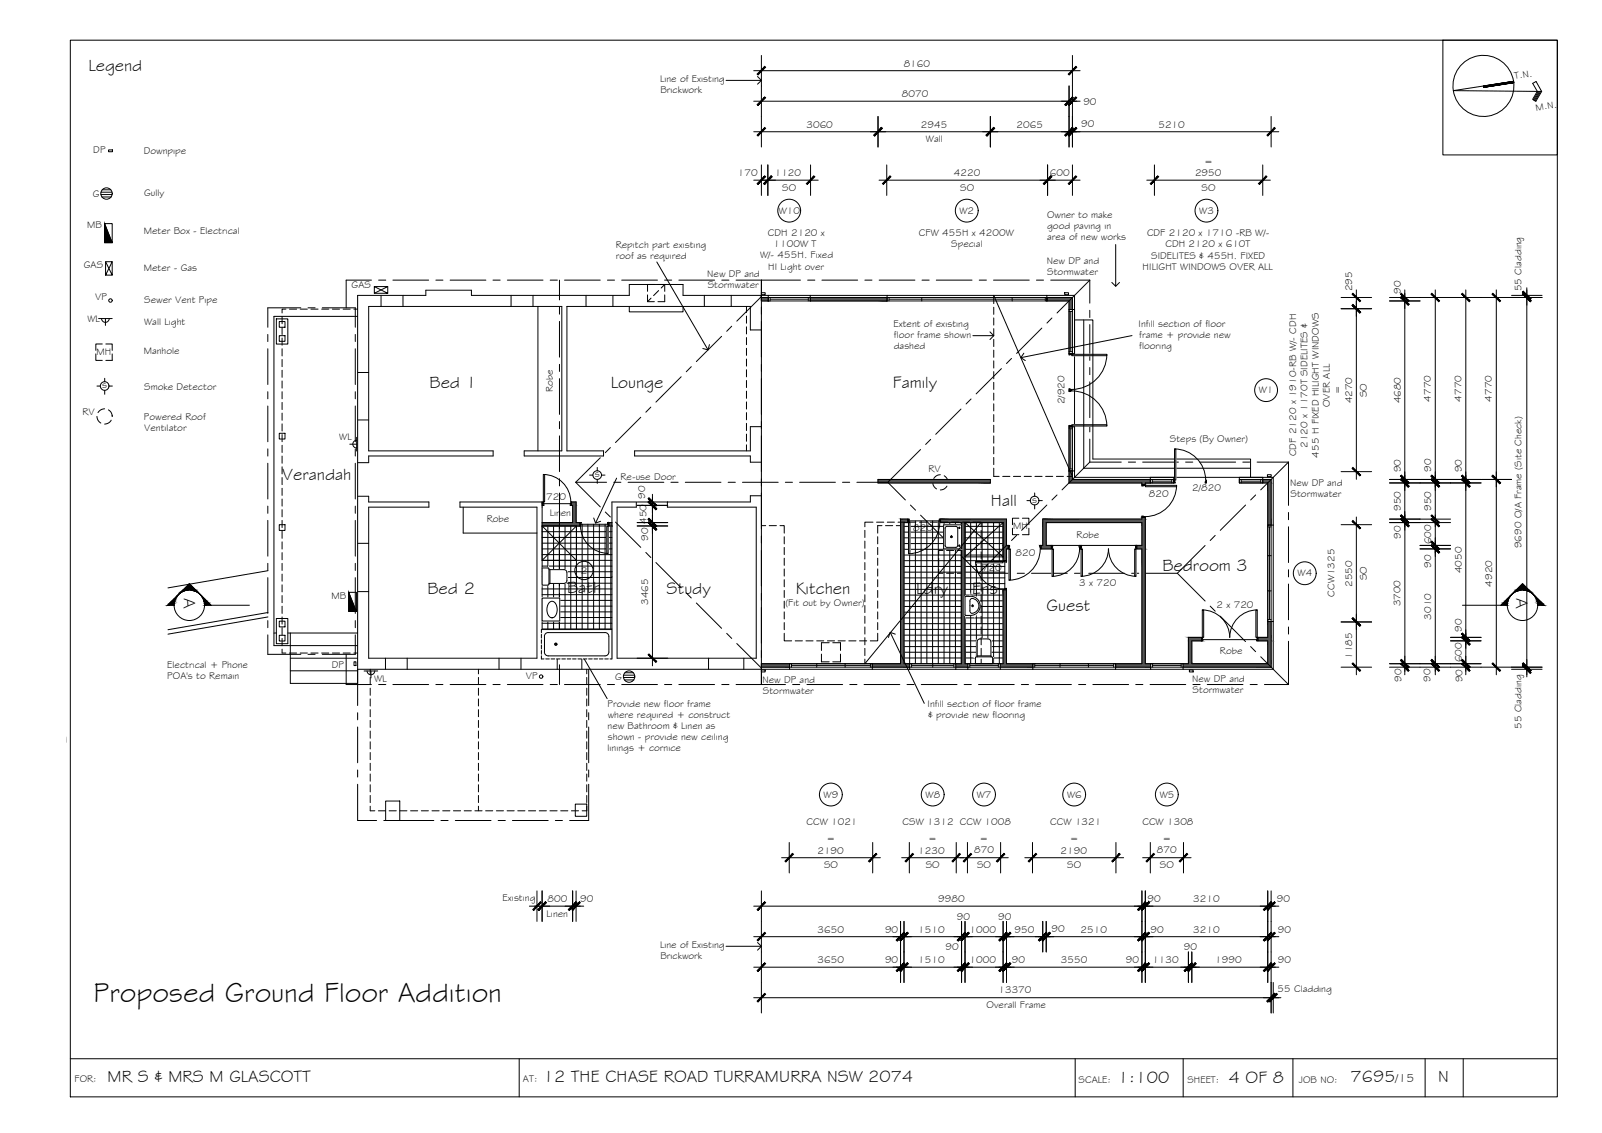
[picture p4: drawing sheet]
<svg xmlns="http://www.w3.org/2000/svg" width="420mm" height="297mm" viewBox="0 0 420 297" stroke-linecap="round" stroke-linejoin="round" font-family="sans-serif">
<defs><g id="words">
<text font-size="7.5" x="24.5" y="262.6">Proposed Ground Floor Addition</text>
<g font-size="4.5">
<text x="23.2" y="18.5">Legend</text>
<text x="112.7" y="101.8">Bed 1</text>
<text x="160.2" y="101.8">Lounge</text>
<text x="234.2" y="101.8">Family</text>
<text x="74" y="125.7">Verandah</text>
<text x="259.8" y="132.6">Hall</text>
<text x="304.8" y="149.7">Bedroom 3</text>
<text x="112.1" y="155.7">Bed 2</text>
<text x="148.7" y="155.4">Bath</text>
<text x="174.8" y="155.7">Study</text>
<text x="208.7" y="155.7">Kitchen</text>
<text x="240.3" y="155.7">Ldry</text>
<text x="255" y="155.7">Ens</text>
<text x="48.2" y="156.9" transform="rotate(90 48.2 156.9)">A</text>
<text x="274.5" y="160.2">Guest</text>
<text x="397.6" y="156.9" transform="rotate(90 397.6 156.9)">A</text>
<text x="28.2" y="283.6">MR S &amp; MRS M GLASCOTT</text>
<text x="142.4" y="283.6">12 THE CHASE ROAD TURRAMURRA NSW 2074</text>
<text x="293.2" y="283.9">1:100</text>
<text x="322.3" y="283.9">4 OF 8</text>
<text x="354.2" y="283.8">7695</text>
<text x="377.2" y="283.7">N</text>
</g>
<text font-size="3.2" x="366" y="283.8">/15</text>
<g font-size="2.6">
<text x="237" y="17.5">8160</text>
<text x="173.1" y="21.5">Line of Existing</text>
<text x="397.3" y="20.7" transform="rotate(-9 397.3 20.7)">T.N.</text>
<text x="173.2" y="24.4">Brickwork</text>
<text x="236.6" y="25.4">8070</text>
<text x="284.1" y="27.5">90</text>
<text x="402.9" y="29" transform="rotate(-9 402.9 29)">M.N.</text>
<text x="211.5" y="33.5">3060</text>
<text x="241.5" y="33.5">2945</text>
<text x="266.6" y="33.5">2065</text>
<text x="283.6" y="33.4">90</text>
<text x="303.8" y="33.5">5210</text>
<text x="24.5" y="40">DP</text>
<text x="37.7" y="40.3">Downpipe</text>
<text x="242.9" y="37.3">Wall</text>
<text x="193.6" y="46.1">170</text>
<text x="203.2" y="46.2">1120</text>
<text x="250.2" y="46.2">4220</text>
<text x="275.4" y="46.2">600</text>
<text x="313.4" y="46.2">2950</text>
<text x="315.9" y="43.2">=</text>
<text x="24.3" y="51.6">G</text>
<text x="37.8" y="51.4">Gully</text>
<text x="205.2" y="50">SO</text>
<text x="251.8" y="50">SO</text>
<text x="315.2" y="50">SO</text>
<text x="22.9" y="59.9">MB</text>
<text x="204.2" y="56">W10</text>
<text x="251.7" y="56">W2</text>
<text x="274.6" y="57.1">Owner to make</text>
<text x="314.5" y="56">W3</text>
<text x="37.7" y="61.4">Meter Box - Electrical</text>
<text x="161.5" y="65">Repitch part existing</text>
<text x="201.4" y="61.9">CDH 2120 x</text>
<text x="202.9" y="64.8">1100W T</text>
<text x="241" y="61.9">CFW 455H x 4200W</text>
<text x="249.5" y="64.9">Special</text>
<text x="274.6" y="60.1">good paving in</text>
<text x="274.6" y="63">area of new works</text>
<text x="300.8" y="61.9">CDF 2120 x 1710 -RB W/-</text>
<text x="305.7" y="64.9">CDH 2120 x 610T</text>
<text x="22" y="70.3">GAS</text>
<text x="37.7" y="71">Meter - Gas</text>
<text x="161.5" y="68">roof as required</text>
<text x="199.4" y="67.8">W/- 455H. Fixed</text>
<text x="201.5" y="70.7">HI Light over</text>
<text x="274.5" y="69.3">New DP and</text>
<text x="299.7" y="70.7">HILIGHT WINDOWS OVER ALL</text>
<text x="301.9" y="67.8">SIDELITES &amp; 455H. FIXED</text>
<text x="92.2" y="75.5">GAS</text>
<text x="185.5" y="72.7">New DP and</text>
<text x="185.6" y="75.6">Stormwater</text>
<text x="274.6" y="72.2">Stormwater</text>
<text x="354.7" y="76.3" transform="rotate(-90 354.7 76.3)">295</text>
<text x="367.4" y="77.1" transform="rotate(-90 367.4 77.1)">90</text>
<text x="399" y="76.3" transform="rotate(-90 399 76.3)">55 Cladding</text>
<text x="24.9" y="78.7">VP</text>
<text x="37.8" y="79.4">Sewer Vent Pipe</text>
<text x="22.9" y="84.4">WL</text>
<text x="37.8" y="85.2">Wall Light</text>
<text x="234.3" y="85.7">Extent of existing</text>
<text x="234.4" y="88.6">floor frame shown</text>
<text x="298.6" y="85.7">Infill section of floor</text>
<text x="298.8" y="88.6">frame + provide new</text>
<text x="25.3" y="93.1">MH</text>
<text x="37.7" y="92.7">Manhole</text>
<text x="234.4" y="91.5">dashed</text>
<text x="298.8" y="91.5">flooring</text>
<text x="26.8" y="101.7">s</text>
<text x="37.8" y="102.1">Smoke Detector</text>
<text x="145" y="102.8" transform="rotate(-90 145 102.8)">Robe</text>
<text x="279.2" y="106" transform="rotate(-90 279.2 106)">2/920</text>
<text x="330.2" y="103.1">W1</text>
<text x="348.8" y="106.8" transform="rotate(-90 348.8 106.8)">OVER ALL</text>
<text x="351.7" y="103.4" transform="rotate(-90 351.7 103.4)">=</text>
<text x="354.6" y="105.8" transform="rotate(-90 354.6 105.8)">4270</text>
<text x="358.5" y="104.1" transform="rotate(-90 358.5 104.1)">SO</text>
<text x="367.4" y="105.8" transform="rotate(-90 367.4 105.8)">4680</text>
<text x="375.3" y="105.3" transform="rotate(-90 375.3 105.3)">4770</text>
<text x="383.3" y="105.3" transform="rotate(-90 383.3 105.3)">4770</text>
<text x="391.3" y="105.3" transform="rotate(-90 391.3 105.3)">4770</text>
<text x="21.6" y="108.7">RV</text>
<text x="37.7" y="110">Powered Roof</text>
<text x="37.8" y="113">Ventilator</text>
<text x="89" y="115.4">WL</text>
<text x="306.8" y="115.8">Steps (By Owner)</text>
<text x="340" y="119.6" transform="rotate(-90 340 119.6)">CDF 2120 x 1910-RB W/- CDH</text>
<text x="342.9" y="117.4" transform="rotate(-90 342.9 117.4)">2120 x 1170T SIDELITES &amp;</text>
<text x="345.8" y="119.9" transform="rotate(-90 345.8 119.9)">455 H FIXED HILIGHT WINDOWS</text>
<text x="156" y="125.1">s</text>
<text x="162.7" y="125.9">Re-use Door</text>
<text x="243.5" y="123.6">RV</text>
<text x="367.4" y="123.8" transform="rotate(-90 367.4 123.8)">90</text>
<text x="375.4" y="123.8" transform="rotate(-90 375.4 123.8)">90</text>
<text x="383.4" y="123.9" transform="rotate(-90 383.4 123.9)">90</text>
<text x="143.3" y="131.1">720</text>
<text x="169.2" y="130.7" transform="rotate(-90 169.2 130.7)">90</text>
<text x="270.7" y="131.8">s</text>
<text x="301.3" y="130.3">820</text>
<text x="312.7" y="128.9">2/820</text>
<text x="338.3" y="127.4">New DP and</text>
<text x="338.5" y="130.3">Stormwater</text>
<text x="127.6" y="136.8">Robe</text>
<text x="144.2" y="135.4">Linen</text>
<text x="169.5" y="137.3" transform="rotate(-90 169.5 137.3)">450</text>
<text x="367.4" y="134" transform="rotate(-90 367.4 134)">950</text>
<text x="375.4" y="134" transform="rotate(-90 375.4 134)">950</text>
<text x="170" y="141.7" transform="rotate(-90 170 141.7)">90</text>
<text x="239.5" y="139.2">820</text>
<text x="265.7" y="138.8">MH</text>
<text x="282.4" y="141">Robe</text>
<text x="367.4" y="141.2" transform="rotate(-90 367.4 141.2)">90</text>
<text x="375.4" y="142.7" transform="rotate(-90 375.4 142.7)">600</text>
<text x="399.1" y="143.7" transform="rotate(-90 399.1 143.7)">9690 O/A Frame (Site Check)</text>
<text x="257.6" y="149.7">720</text>
<text x="266.3" y="145.8">820</text>
<text x="375.4" y="148.9" transform="rotate(-90 375.4 148.9)">90</text>
<text x="152.3" y="150.4">2</text>
<text x="283.1" y="153.6">3 x 720</text>
<text x="340.3" y="151.1">W4</text>
<text x="354.7" y="153.9" transform="rotate(-90 354.7 153.9)">2550</text>
<text x="358.5" y="152.1" transform="rotate(-90 358.5 152.1)">SO</text>
<text x="383.4" y="150.3" transform="rotate(-90 383.4 150.3)">4050</text>
<text x="391.4" y="153.8" transform="rotate(-90 391.4 153.8)">4920</text>
<text x="86.9" y="157">MB</text>
<text x="170" y="158.6" transform="rotate(-90 170 158.6)">3465</text>
<text x="206" y="158.8">(Fit out by Owner)</text>
<text x="319.1" y="159.4">2 x 720</text>
<text x="350" y="156.4" transform="rotate(-90 350 156.4)">CCW1325</text>
<text x="367.3" y="159" transform="rotate(-90 367.3 159)">3700</text>
<text x="375.4" y="162.4" transform="rotate(-90 375.4 162.4)">3010</text>
<text x="383.4" y="165.6" transform="rotate(-90 383.4 165.6)">90</text>
<text x="320" y="171.5">Robe</text>
<text x="354.7" y="172.7" transform="rotate(-90 354.7 172.7)">1185</text>
<text x="383.4" y="173.6" transform="rotate(-90 383.4 173.6)">600</text>
<text x="43.9" y="175">Electrical + Phone</text>
<text x="43.9" y="178">POA's to Remain</text>
<text x="87.1" y="175.1">DP</text>
<text x="98.2" y="178.8" transform="rotate(-3 98.2 178.8)">WL</text>
<text x="137.9" y="178.1">VP</text>
<text x="161.4" y="178.2">G</text>
<text x="199.9" y="179">New DP and</text>
<text x="312.7" y="178.9">New DP and</text>
<text x="367.6" y="178.7" transform="rotate(-90 367.6 178.7)">90</text>
<text x="375.2" y="178.8" transform="rotate(-90 375.2 178.8)">90</text>
<text x="383.6" y="178.9" transform="rotate(-90 383.6 178.9)">90</text>
<text x="159.4" y="185.3">Provide new floor frame</text>
<text x="200.1" y="182">Stormwater</text>
<text x="243.3" y="185.3">Infill section of floor frame</text>
<text x="312.8" y="181.8">Stormwater</text>
<text x="159.3" y="191.2">new Bathroom &amp; Linen as</text>
<text x="159.4" y="188.2">where required + construct</text>
<text x="243.4" y="188.2">&amp; provide new flooring</text>
<text x="399" y="191.1" transform="rotate(-90 399 191.1)">55 Cladding</text>
<text x="0" y="194.3">ector - Existing</text>
<text x="159.3" y="197">linings + cornice</text>
<text x="159.4" y="194.1">shown - provide new ceiling</text>
<text x="216" y="209.1">W9</text>
<text x="242.7" y="209.1">W8</text>
<text x="256.2" y="209.1">W7</text>
<text x="279.9" y="209.1">W6</text>
<text x="304.2" y="209.1">W5</text>
<text x="211.5" y="216.3">CCW 1021</text>
<text x="216.9" y="220.9">=</text>
<text x="236.7" y="216.3">CSW 1312 CCW 1008</text>
<text x="243.6" y="220.9">=</text>
<text x="257" y="220.8">=</text>
<text x="275.5" y="216.3">CCW 1321</text>
<text x="280.7" y="220.9">=</text>
<text x="299.6" y="216.3">CCW 1308</text>
<text x="305" y="220.8">=</text>
<text x="214.4" y="223.8">2190</text>
<text x="216.1" y="227.6">SO</text>
<text x="240.8" y="223.8">1230</text>
<text x="242.8" y="227.6">SO</text>
<text x="255.5" y="223.7">870</text>
<text x="256.3" y="227.6">SO</text>
<text x="278.2" y="223.8">2190</text>
<text x="279.9" y="227.6">SO</text>
<text x="303.4" y="223.7">870</text>
<text x="304.2" y="227.6">SO</text>
<text x="131.8" y="236.2">Existing</text>
<text x="143.6" y="236.5">800</text>
<text x="152.1" y="236.5">90</text>
<text x="246.1" y="236.5">9980</text>
<text x="301" y="236.5">90</text>
<text x="312.9" y="236.5">3210</text>
<text x="334.9" y="236.5">90</text>
<text x="143.4" y="240.3">Linen</text>
<text x="214.4" y="244.5">3650</text>
<text x="232.1" y="244.5">90</text>
<text x="240.8" y="244.5">1510</text>
<text x="250.9" y="241.2">90</text>
<text x="254.3" y="244.5">1000</text>
<text x="261.8" y="241.2">90</text>
<text x="266.1" y="244.5">950</text>
<text x="275.8" y="244.5">90</text>
<text x="283.4" y="244.5">2510</text>
<text x="301.8" y="244.5">90</text>
<text x="312.9" y="244.5">3210</text>
<text x="335.2" y="244.5">90</text>
<text x="173.1" y="248.5">Line of Existing</text>
<text x="173.2" y="251.4">Brickwork</text>
<text x="248" y="249.1">90</text>
<text x="310.5" y="249">90</text>
<text x="214.4" y="252.5">3650</text>
<text x="232.1" y="252.5">90</text>
<text x="240.8" y="252.5">1510</text>
<text x="254.3" y="252.5">1000</text>
<text x="265.4" y="252.4">90</text>
<text x="278.2" y="252.5">3550</text>
<text x="295.3" y="252.4">90</text>
<text x="302.2" y="252.5">1130</text>
<text x="318.7" y="252.5">1990</text>
<text x="335.1" y="252.5">90</text>
<text x="261.9" y="260.4">13370</text>
<text x="335.1" y="260.2">55 Cladding</text>
<text x="258.8" y="264.3">Overall Frame</text>
<text x="19.6" y="283.8">FOR:</text>
<text x="137.2" y="283.6">AT:</text>
<text x="282.9" y="283.9">SCALE:</text>
<text x="311.5" y="283.9">SHEET:</text>
<text x="340.7" y="283.9">JOB NO:</text>
</g>
</g></defs>
<!-- layer: TILES -->
<g fill="none" stroke="#000" stroke-width=".26">
<path d="M142.2 139.4h18.3M143.7 137.9v34.7M145.2 137.9v34.7M146.7 137.9v34.7M148.2 137.9v34.7M149.7 137.9v34.7M151.2 137.9v34.7M152.3 137.9h7.2M152.3 137.4h7.2M152.7 137.4v35.2M154.2 137.4v35.2M155.7 137.4v35.2"/>
<path d="M157.2 137.4v35.2M158.7 137.4v35.2M160.2 137.9v34.7M237.1 138h15.1M237.1 139.5h15.1M238.4 136.6h8.1M238.6 136.6v37.4M240.1 136.6v37.4M241.6 136.6v37.4M243.1 136.6v37.4M244.6 136.6v37.4M246.1 136.6v37.4"/>
<path d="M247.6 137v37M249.1 137v37M250.6 137v37M252.1 137v37M253.1 138h10M253.1 139.5h10M254.6 137v37M256.1 137v37M257.6 137v37M259.1 137v37M260.6 137v37M262.1 137v37"/>
<path d="M142.2 140.9h18.3M142.2 142.4h18.3M142.2 143.9h18.3M142.2 145.4h18.3M142.2 146.9h18.3M142.2 148.4h18.3M142.2 149.9h18.3M142.2 151.4h18.3M142.2 152.9h18.3M142.2 154.4h18.3M142.2 155.9h18.3M142.2 157.4h18.3"/>
<path d="M142.2 158.9h18.3M237.1 141h15.1M237.1 142.5h15.1M237.1 144h15.1M237.1 145.5h15.1M237.1 147h15.1M237.1 148.5h15.1M237.1 150h15.1M237.1 151.5h15.1M237.1 153h15.1M237.1 154.5h15.1M237.1 156h15.1"/>
<path d="M237.1 157.5h15.1M237.1 159h15.1M253.1 141h10M253.1 142.5h10M253.1 144h10M253.1 145.5h10M253.1 147h10M253.1 148.5h10.4M253.1 150h10.4M253.1 151.5h10.4M253.1 153h10.4M253.1 154.5h10"/>
<path d="M253.1 156h10M253.1 157.5h10M253.1 159h10M263.5 147.4v6.9M142.2 160.4h18.3M142.2 161.9h18.3M142.2 163.4h18.3M142.2 164.9h18.3M142.2 166.4h18.3M142.2 167.9h18.3M142.2 169.4h18.3M142.2 170.9h18.3"/>
<path d="M142.2 172.4h18.3M237.1 160.5h15.1M237.1 162h15.1M237.1 163.5h15.1M237.1 165h15.1M237.1 166.5h15.1M237.1 168h15.1M237.1 169.5h15.1M237.1 171h15.1M237.1 172.5h15.1M253.1 160.5h10M253.1 162h10"/>
<path d="M253.1 163.5h10M253.1 165h10M253.1 166.5h10M253.1 168h10M253.1 169.5h10M253.1 171h10M253.1 172.5h10"/>
</g>
<!-- layer: HATCH -->
<g fill="#545454" stroke="#545454" stroke-width=".26">
<path d="M246.7 136.1l17.3 .7v-.7zM246.7 136.1l17.3 .7h-17.3z"/>
<path d="M246.7 136.8l17.3 .2v-.2zM246.7 136.8l17.3 .2h-17.3z"/>
<path d="M263.1 137l.9 6v-6zM263.1 137l.9 6h-.9z"/>
<path d="M263.1 143l1.3 .9v-.9zM263.1 143l1.3 .9h-1.3z"/>
<path d="M263.1 143.9l.9 2.1v-2.1zM263.1 143.9l.9 2.1h-.9z"/>
<path d="M263.1 146l.9 1v-1zM263.1 146l.9 1h-.9z"/>
<path d="M252.2 137l.9 37v-37zM252.2 137l.9 37h-.9z"/>
<path d="M250.7 174l3.1 .9v-.9zM250.7 174l3.1 .9h-3.1z"/>
<path d="M149.9 131.6l1.2 .9v-.9zM149.9 131.6l1.2 .9h-1.2z"/>
<path d="M150.2 132.5l.9 4.5v-4.5zM150.2 132.5l.9 4.5h-.9z"/>
<path d="M142.2 137l9.9 .9v-.9zM142.2 137l9.9 .9h-9.9z"/>
<path d="M159.7 137l.8 .9v-.9zM159.7 137l.8 .9h-.8z"/>
<path d="M236.2 136.1l1.9 .9v-.9zM236.2 136.1l1.9 .9h-1.9z"/>
<path d="M236.2 137l.9 37v-37zM236.2 137l.9 37h-.9z"/>
<path d="M228.8 174l9.8 .9v-.9zM228.8 174l9.8 .9h-9.8z"/>
<path d="M263.1 154.6l.9 19.4v-19.4zM263.1 154.6l.9 19.4h-.9z"/>
<path d="M262.3 174l8.6 .9v-.9zM262.3 174l8.6 .9h-8.6z"/>
<path d="M299.5 135.7l.9 .4v-.4zM299.5 135.7l.9 .4h-.9z"/>
<path d="M273.5 136.1l26.9 .9v-.9zM273.5 136.1l26.9 .9h-26.9z"/>
<path d="M299.5 137l.9 6v-6zM299.5 137l.9 6h-.9z"/>
<path d="M273.5 137l.9 6v-6zM273.5 137l.9 6h-.9z"/>
<path d="M298.1 143l2.3 .9v-.9zM298.1 143l2.3 .9h-2.3z"/>
<path d="M273 143l2.7 .9v-.9zM273 143l2.7 .9h-2.7z"/>
<path d="M299.5 143.9l.9 30.1v-30.1zM299.5 143.9l.9 30.1h-.9z"/>
<path d="M292.6 174l9.2 .9v-.9zM292.6 174l9.2 .9h-9.2z"/>
<path d="M274.6 78l6.7 .9v-.9zM274.6 78l6.7 .9h-6.7z"/>
<path d="M280.4 78.9l.9 2.2v-2.2zM280.4 78.9l.9 2.2h-.9z"/>
<path d="M280.4 123.5l.9 2.2v-2.2zM280.4 123.5l.9 2.2h-.9z"/>
<path d="M280.4 125.7l21.3 .9v-.9zM280.4 125.7l21.3 .9h-21.3z"/>
<path d="M299.5 126.6l.9 .5v-.5zM299.5 126.6l.9 .5h-.9z"/>
<path d="M331.2 125.7l2.2 .9v-.9zM331.2 125.7l2.2 .9h-2.2z"/>
<path d="M332.5 126.6l.9 11.1v-11.1zM332.5 126.6l.9 11.1h-.9z"/>
<path d="M332.5 163l.9 4.1v-4.1zM332.5 163l.9 4.1h-.9z"/>
<path d="M329.9 167.1l3.5 .9v-.9zM329.9 167.1l3.5 .9h-3.5z"/>
<path d="M311.7 167.1l3.4 .9v-.9zM311.7 167.1l3.4 .9h-3.4z"/>
<path d="M332.5 168l.9 6v-6zM332.5 168l.9 6h-.9z"/>
<path d="M311.7 168l.9 6v-6zM311.7 168l.9 6h-.9z"/>
<path d="M310.3 174l23.1 .9v-.9zM310.3 174l23.1 .9h-23.1z"/>
<path d="M230.3 125.7l29.4 .9v-.9zM230.3 125.7l29.4 .9h-29.4z"/>
<path d="M199.7 174l7.4 .9v-.9zM199.7 174l7.4 .9h-7.4z"/>
<path d="M199.7 78l1.8 .9v-.9zM199.7 78l1.8 .9h-1.8z"/>
<path d="M142.2 131.6l.1 .9zM142.2 131.6l.1 .9z"/>
<path d="M212.5 78l20.1 .9v-.9zM212.5 78l20.1 .9h-20.1z"/>
</g>
<!-- layer: NEWWORK -->
<g fill="none" stroke="#000" stroke-width=".26">
<path d="M199.7 78h1.8v.9h-1.8M212.5 78h20.1v.9h-20.1zM280.4 92.7h1.4M281.3 81.1v-3.1h-6.7v.9h5.8v2.2h1.4v42.4h-1.4v3.1h19.1v.5h.9v-.5h1.3v-1.4h29.5v1.4h1.3v11.1h1.4M280.4 111.9h1.4M280.4 102.3h.7M142.2 137h8v-4.5h-.3v-.9h1.2v5.4h1v.9h-9.9M142.2 131.6v.9M160.5 137h-.8v.9h.8M230.3 125.7h29.4v.9h-29.4zM281.3 123.5v2.2h20.4M307.8 125.2v1.4"/>
<path d="M316.4 125.9v.7M325 125.2v1.4M331.2 125.7h2.2v12M283.3 143v.9M199.7 174.9h7.4M199.7 174h7.4v1.5M228.8 175.5v-1.5h7.4v-37.9h1.9v.9h-1v37h1.5v1.5M228.8 174.9h9.8M250.7 175.5v-1.5h1.5v-37h-5.5v-.9h17.3v6.9h.4v.9h-.4v3.1h-.9v-10h-10v37h.7v1.5M250.7 174.9h3.1M262.3 175.5v-1.5h.8v-19.4h.9v19.4h6.9v1.5M262.3 174.9h8.6"/>
<path d="M292.6 175.5v-1.5h6.9v-30.1h-1.4v-.9h1.4v-6h-25.1v6h1.3v.9h-2.7v-.9h.5v-6.9h26v-.4h.9v38.3h1.4v1.5M292.6 174.9h9.2M310.3 174v1.5M333.4 163v11.9h-23.1M333.9 163h-1.4v4.1h-2.6v.9h2.6v6h-19.9v-6h2.5v-.9h-3.4v6.9h-1.4"/>
</g>
<!-- layer: BORDER -->
<g fill="none" stroke="#000" stroke-width=".26">
<path d="M18.4 10.5h390v277.1h-390zM378.4 10.5h30v30.1h-30zM397 21.3l-15.8 2.5 23.1 .2-1.4-2.6-.9 .5 1.2 2.1-1.2 2 .8 .6 1.5-2.6M397 21.7l-7.9 1.2M403.5 24l-1.3 2.2M403.8 24l-1.4 2.3M404.1 24l-1.5 2.5M18.4 277.6h390M136.2 277.6v10M282 277.6v10M310.3 277.6v10M339.1 277.6v10"/>
<path d="M373.8 277.6v10M383.8 277.6v10"/>
<circle cx="389" cy="22.5" r="8"/>
</g>
<!-- layer: WINDOWS -->
<g fill="none" stroke="#000" stroke-width=".26">
<path d="M201.5 77.4h11v1.5h-11zM201.5 78h11M202 78v.9M202 78.4h10M212 78v.9M232.6 78h42M232.6 77.4h42v1.5h-42zM233.2 78.4h41M233.2 78v.9M241.8 78v.9M265.5 78v.9M274.2 78v.9"/>
<path d="M274.6 78v.9v-.9M280.4 81.1h.9v11.6h-.9zM280.4 81.7h.9M280.4 81.1v11.6M280.4 92.2h.9M280.8 81.7v10.5M281.8 81.1v11.6M280.4 111.9h.9v11.6h-.9zM280.4 111.9v11.6M280.4 112.4h.9M280.8 112.4v10.6M281.8 111.9v11.6"/>
<path d="M280.4 123h.9M301.7 125.7h6.1v.9h-6.1zM301.7 126.6h6.1M301.7 125.2h6.1M302.2 125.7v.9M302.2 126.1h5.1M307.3 125.7v.9M325 125.7h6.2v.9h-6.2zM325 126.6h6.2M325 125.2h6.2M325.5 126.1h5.2M325.5 125.7v.9"/>
<path d="M330.7 125.7v.9M332.5 137.7h.9v25.3h-.9zM332.5 138.1h.9M332.5 137.7v25.3M332.9 138.1v24.3M333.9 137.7v25.3M332.5 145.7h.9M332.5 154.9h.9M207.1 174h21.7v.9h-21.7zM207.1 174h21.7M207.1 175.5h21.7M207.6 174.4h20.7"/>
<path d="M207.6 174v.9M214.2 174v.9M221.6 174v.9M228.3 174v.9M238.6 174h12.1M238.6 175.5h12.1M238.6 174.9h12.1M239.1 174.4h11.1M239.1 174v.9M244.6 174v.9M250.2 174v.9M253.8 174h8.5"/>
<path d="M253.8 175.5h8.5M253.8 174.9h8.5M254.3 174.4h7.5M254.3 174v.9M261.8 174v.9M270.9 174h21.7v.9h-21.7zM270.9 174h21.7M270.9 175.5h21.7M271.4 174.4h20.7M271.4 174v.9M278 174v.9M285.5 174v.9"/>
<path d="M292.1 174v.9M301.8 174h8.5M301.8 175.5h8.5M301.8 174.9h8.5M302.3 174v.9M302.3 174.4h7.5M309.8 174v.9M332.5 162.4h.9"/>
<circle cx="207" cy="55.2" r="3"/>
<circle cx="253.6" cy="55.2" r="3"/>
<circle cx="316.4" cy="55.2" r="3"/>
<circle cx="332.1" cy="102.3" r="3"/>
<circle cx="342.2" cy="150.3" r="3"/>
<circle cx="217.9" cy="208.3" r="3"/>
<circle cx="244.6" cy="208.3" r="3"/>
<circle cx="258.1" cy="208.3" r="3"/>
<circle cx="281.7" cy="208.3" r="3"/>
<circle cx="306" cy="208.3" r="3"/>
</g>
<!-- layer: SERVICES -->
<g fill="none" stroke="#000" stroke-width=".26">
<path d="M28.5 39.3h1v.5h-1zM26.5 51h2.9M26.5 50.4h2.9M26.7 51.6h2.5M26.8 49.8h2.2M27.4 58.6v5h2l-2-5h2v5M27.7 68.6l1.7 3.5v-3.5M27.7 72.1l1.7-3.5h-1.7v3.5h1.7M98.2 75.1h3.5l-3.5 1.8M101.7 75.1v1.8h-3.5v-1.8l3.5 1.8M199.7 76.7h1v.6h-1zM279.2 76.7h1v.6h-1z"/>
<path d="M25.1 92.8v1.7h1.7M25.9 83.5h3.5M26.6 83.5a1.01 1.01 0 0 0 1 1 1.01 1.01 0 0 0 1-1M26.8 90.2h-1.7v1.7M27.5 99.2v.9M27.7 83.5v1.8M27.8 90.2h1.6v1.7M29.4 92.8v1.7h-1.6M25.4 109.2l.4 1.1 .6 .6M25.4 101.2h.9M27.4 107.2l-1.1 .3-.6 .7M27.5 102.3v1.1"/>
<path d="M28.4 107.5l.7 .6 .3 1.1M28.6 101.2h.9M29.2 110.2l-.7 .6-1.1 .4M29.4 109.2h.1M91.7 116.5h1.8M93.5 115.4a1.01 1.01 0 0 0-1 1 1.01 1.01 0 0 0 1 1M93.5 114.7v3.6M154.6 124.6h.9M156.6 122.5v.9M156.6 125.7v1M157.8 124.6h.9M244.6 126.4l.4 1.2 .6 .6"/>
<path d="M246.6 124.5l-1.1 .3-.6 .6M247.6 124.7l.7 .6 .3 1.1M248.4 127.4l-.7 .7-1.1 .4M248.6 126.4h.1M265.5 138.5v1.7h1.7M267.2 135.9h-1.7v1.7M268.1 135.9h1.7v1.7M269.3 131.2h.9M269.8 138.5v1.7h-1.7M271.4 129.2v.9M271.4 132.4v1M272.5 131.2h.9"/>
<path d="M332.4 124.5h1v.5h-1zM70.3 149.6l-26.2 4.5M91.4 155.3v5h2l-2-5h2.1v5M70.3 161.7l-26.2 4.6M70.3 160.6l-26.2 4.5M92.8 173.5h.6v1h-.6zM95.5 175.9h3.6M96.3 175.9a1.01 1.01 0 0 0 1 1 1.01 1.01 0 0 0 1-1M97.3 175.9v1.8M163.5 177.6h3M163.6 177h2.9M163.8 178.3h2.4"/>
<path d="M163.9 176.4h2.2M199.7 175.7h1v.5h-1zM311.9 175.7h1v.5h-1z"/>
<circle cx="27.9" cy="50.7" r="1.49"/>
<circle cx="29" cy="78.8" r=".46"/>
<circle cx="27.4" cy="101.2" r="1.13"/>
<circle cx="156.6" cy="124.5" r="1.13"/>
<circle cx="271.4" cy="131.2" r="1.13"/>
<circle cx="141.9" cy="177.4" r=".46"/>
<circle cx="165" cy="177.4" r="1.49"/>
</g>
<!-- layer: EXISTING -->
<g fill="none" stroke="#000" stroke-width=".26">
<path d="M99.9 77.4v2.9M105.7 77.4v2.9M134 77.4v2.9M139.8 77.4v2.9M153.7 77.4v2.9M160.7 77.4v2.9M169.8 77.3v1.8h1.8M170.8 78.2l-1 .9M171.6 74.6h-1.8v1.8M172.6 74.6h1.7v1.8M172.7 76.2l-1.3 1.3M174.3 77.3v1.8h-1.7"/>
<path d="M174.3 74.6l-.9 .9M184.7 77.4v2.9M191.8 77.4v2.9M260.6 77.4v2.2M72.5 83.6h3v6.6h-3zM73.2 88h1.5v1.5h-1.5zM73.2 84.3h1.5v1.5h-1.5zM93.8 82.9h-22v86.4h22M93.8 97.7h2.9M141.1 80.3v37.9M165 80.3v1.5h14.1v-1.5M195.8 80.3v1.6"/>
<path d="M195.8 82.9v1.8M195.8 85.7v1.9M195.8 88.5v1.9M195.8 91.3v1.9M195.8 94.1v1.9M195.8 96.9v1.9M195.8 99.8v1.8M199.7 86.5h-2.9v-6.2h-48.1v37.9h9.6v1.3h-20.8v-1.3h9.8v-37.9h-50.6v37.9h32.6v1.3h-32.6v1.8h-2.9M260.6 80.6v1.8M260.6 83.3v1.9M260.6 86.2v1.8M260.6 89v1.9"/>
<path d="M260.6 91.8v1.9M260.6 94.6v1.9M260.6 97.4v1.9M73.2 113.6h1.5v1.5h-1.5zM93.8 110.1h2.9M195.8 102.5v1.9M195.8 105.4v1.8M195.8 108.2v1.9M195.8 111v1.9M195.8 113.8v1.9M195.8 116.6v1.6M199.7 111.9h-2.9v6.3h-30.4v1.3h30.4v1.7h2.9"/>
<path d="M260.6 100.2v1.9M260.6 103.1v1.8M260.6 105.9v1.8M260.6 108.7v1.8M260.6 111.5v1.9M260.6 114.3v1.9M260.6 117.1v1.9M260.6 119.9v1.9M73.2 137.6h1.5v1.5h-1.5zM93.8 130.1h2.9v1.5h15.8v1.4h-15.8v39.6h44.1v-39.6h-20.2v-1.4h21.6M121.5 133v6.8h19.3M142.2 133v16.8"/>
<path d="M199.7 130h-2.9v1.6h-21.8v1.4h23.3v39.6h-36.5v-39.6h5.1v-1.4h-6.4v18.2M226.8 139v1.9M229 136.9h-2.2v1.2M229.9 136.9h1.9M232.7 136.9h1.9M235.5 136.9h1.9M238.3 136.9h1.9M241.2 136.9h1.8M244 136.9h1.8M246.8 136.9h1.9M249.6 136.9h1.9M252.4 136.9h1.9"/>
<path d="M255.2 136.9h2.1v1.2M257.3 139v1.9M260.6 122.7v2.2h1.5M263 124.9h1.9M265.8 124.9h1.9M268.6 124.9h1.9M271.4 124.9h1.9M274.2 124.9h1.9M277.1 124.9h1.8M279.9 124.9h1.4M93.8 155.1h2.9M93.8 142.4h2.9"/>
<path d="M142.2 151.2v21.4h18.3v-21.4M226.8 141.9v1.8M226.8 144.7v1.9M226.8 147.5v1.9M226.8 150.3v1.9M226.8 153.1v1.9M226.8 155.9v1.9M226.8 158.7v1.9M257.3 141.9v1.8M257.3 144.7v1.9M257.3 147.5v1.9M257.3 150.3v1.9"/>
<path d="M257.3 153.1v1.9M257.3 155.9v1.9M257.3 158.7v1.9M71.8 166h.7M72.5 162.2h3v6.6h-3zM73.2 166.6h1.5v1.5h-1.5zM73.2 162.8h1.5v1.6h-1.5zM75.5 166h18.3M76.1 166v13.2h17.7v-101.8h17.9v-1.3h11.9v1.3h41.4v-2.8h14.1v2.8h20.6v96.6M76.1 172.6h17.7M76.1 175.9h17.7M93.8 175.5h105.9"/>
<path d="M101.1 172.6v2.9M106.8 172.6v2.9M130.9 172.6v2.9M136.6 172.6v2.9M146.1 172.6v2.9M152.6 172.6v2.9M185.8 172.6v2.9M195.1 172.6v2.9M226.8 161.6v1.8M226.8 164.4v1.8M226.8 167.2v1.9M226.8 170v1.9"/>
<path d="M226.8 172.8v1.2M257.3 161.6v1.8M257.3 164.4v1.8M257.3 167.2v1.9M257.3 170v1.9M257.3 172.8v1.2M101.1 210h3.7v5.1h-3.7zM150.9 210.8h3v3.2h-3z"/>
</g>
<!-- layer: ROOFPLAN EXIST. -->
<g fill="none" stroke="#000" stroke-width=".26">
<path d="M97.4 73.4h-6.6v7.3M99.3 73.4h1.9M103 73.4h9.4M114.3 73.4h1.9M118.1 73.4h9.3M129.3 73.4h1.9M133.1 73.4h9.3M144.3 73.4h1.9M146.7 73.4v5.2M148 73.4h9.4M159.3 73.4h1.9M163.1 73.4h9.3"/>
<path d="M174.3 73.4h1.9M178 73.4h9.4M189.3 73.4h1.9M193 73.4h6.7v5.2M70.2 87.7v1.8M70.2 91.4v9.4M78.9 80.7h-8.7v5.1M80.8 80.7h1.8M84.5 80.7h8.7v5.1M93.2 87.7v1.8M93.2 91.4v9.4M146.7 80.5v1.9"/>
<path d="M146.7 84.3v9.3M146.7 95.5v1.9M146.7 99.3v9.3M199.7 80.5v1.9M199.7 84.3v9.3M199.7 95.5v1.9M199.7 99.3v9.3M70.2 102.7v1.9M70.2 106.4v9.4M70.2 117.7v1.9M93.2 102.7v1.9M93.2 106.4v9.4"/>
<path d="M93.2 117.7v1.9M146.7 110.5v1.9M146.7 114.3v9.3M199.7 110.5v1.9M199.7 114.3v9.3M70.2 121.4v9.4M70.2 132.7v1.9M70.2 136.4v9.4M93.2 121.4v9.4M93.2 132.7v1.9M93.2 136.4v9.4M146.7 125.5v1.9"/>
<path d="M146.7 129.3v9.3M199.7 125.5v1.9M199.7 129.3v9.3M70.2 147.7v1.9M70.2 151.4v9.4M93.2 147.7v1.9M93.2 151.4v9.4M146.7 140.5v1.9M146.7 144.3v9.3M146.7 155.5v1.9M146.7 159.3v9.3M199.7 140.5v1.9"/>
<path d="M199.7 144.3v9.3M199.7 155.5v1.9M199.7 159.3v9.3M70.2 162.7v1.9M70.2 166.4v5.1h8.7M80.8 171.5h1.8M90.8 171.5v8h6.6M93.2 162.7v1.9M93.2 166.4v5.1h-8.7M93.8 175.5v9.5M99.3 179.5h1.9M103 179.5h9.4"/>
<path d="M114.3 179.5h1.9M118.1 179.5h9.3M129.3 179.5h1.9M133.1 179.5h9.3M144.3 179.5h1.9M146.7 170.5v1.9M146.7 174.3v5.2M148 179.5h9.4M154.4 175.5v9.5M159.3 179.5h1.9M163.1 179.5h9.3M174.3 179.5h1.9"/>
<path d="M178 179.5h9.4M189.3 179.5h1.9M199.7 174.3v5.2h-6.7M199.7 170.5v1.9M93.8 186.9v1.8M93.8 190.6v9.4M154.4 186.9v1.8M154.4 190.6v9.4M93.8 201.9v1.8M93.8 205.6v9.5h5M100.7 215.1h1.8M104.4 215.1h9.4"/>
<path d="M115.6 215.1h1.9M119.4 215.1h9.4M130.6 215.1h1.9M134.4 215.1h9.4M145.7 215.1h1.8M154.4 201.9v1.8M154.4 205.6v9.5h-5"/>
</g>
<!-- layer: 0.13 -->
<g fill="none" stroke="#000" stroke-width=".26">
<path d="M199.7 77.4h1.8M212.5 77.4h20.1M260.6 77.4l20.7 47.5M274.6 77.4h7.2v3.7M74 83v1.9M74 85.8v1.9M74 88.6v1.9M74 91.4v1.9M74 94.2v1.9M74 97.1v1.8M74 99.9v1.8M75 81h-1v1.1"/>
<path d="M75.9 81h1.9M78.7 81h1.9M81.5 81h1.9M84.4 81h1.8M87.2 81h1.9M90 81h1.8M92.8 81h1M290.3 92.9a9.3 9.3 0 0 1-9.2 9.2M74 102.7v1.9M74 105.5v1.9M74 108.3v1.9M74 111.1v1.9"/>
<path d="M74 113.9v1.9M74 116.7v1.9M74 119.6v1.8M281.1 102.5a9.3 9.3 0 0 1 9.2 9.2M308 117.7a8.2 8.2 0 0 1 8.2 8.2M74 122.4v1.8M74 125.2v1.9M74 128v1.9M74 130.8v1.9M74 133.6v1.9M74 136.4v1.9M74 139.2v1.9"/>
<path d="M142.5 124.4a7.2 7.2 0 0 1 7.2 7.2M142.5 132.1h7.2M152.3 137.9a7.2 7.2 0 0 0 7.2 7.2M246.5 137a8.2 8.2 0 0 1-8.2 8.2M257.2 137l-30.4 37M281.8 123.5v1.7h19.9M308.6 127.2a8.2 8.2 0 0 1-8.2 8.2M331.2 125.2h2.7v12.5M74 142.1v1.8M74 144.9v1.9M74 147.7v1.9M74 150.5v1.9"/>
<path d="M74 153.3v1.9M74 156.1v1.9M74 158.9v1.9M255.9 147.2a7.2 7.2 0 0 0 7.2 7.2M272.8 143.9a8.2 8.2 0 0 1-8.2 8.2M275.7 143h22.4M283.1 143.9a7.2 7.2 0 0 1-7.2 7.2M283.5 151.1a7.2 7.2 0 0 0 7.2-7.2 7.3 7.3 0 0 0 7.2 7.2M315.3 159.9a7.2 7.2 0 0 1 7.2 7.2 7.2 7.2 0 0 1 7.2-7.2M74 161.7v1.9M74 164.6v1.8M74 167.4v1.9"/>
<path d="M74 170.2v1h1M75.9 171.2h1.9M78.7 171.2h1.9M81.5 171.2h1.9M84.4 171.2h1.8M87.2 171.2h1.9M90 171.2h1.8M92.8 171.2h1M97.1 175.5v1.2M97.1 177.6v1.9M125.5 175.5v1.2M125.5 177.6v1.9"/>
<path d="M153.9 175.5v1.2M153.9 177.6v1.9M199.7 175.5h7.4M228.8 175.5h9.8M250.7 175.5h3.1M262.3 175.5h8.6M292.6 175.5h9.2M315.5 167.7h14.1M333.9 163v12.5h-23.6M97.1 180.4v1.9M97.1 183.2v1.9M97.1 186v1.9"/>
<path d="M97.1 188.9v1.8M97.1 191.7v1.8M97.1 194.5v1.9M97.1 197.3v1.9M125.5 180.4v1.9M125.5 183.2v1.9M125.5 186v1.9M125.5 188.9v1.8M125.5 191.7v1.8M125.5 194.5v1.9M125.5 197.3v1.9M153.9 180.4v1.9"/>
<path d="M153.9 183.2v1.9M153.9 186v1.9M153.9 188.9v1.8M153.9 191.7v1.8M153.9 194.5v1.9M153.9 197.3v1.9M97.1 200.1v1.9M97.1 202.9v1.9M97.1 205.7v1.9M97.1 208.5v1.9M97.1 211.4v1.2h1.2M99.2 212.6h1.9"/>
<path d="M102.1 212.6h1.8M104.9 212.6h1.8M107.7 212.6h1.8M110.5 212.6h1.9M113.3 212.6h1.9M116.1 212.6h1.9M118.9 212.6h1.9M121.7 212.6h1.9M124.6 212.6h1.8M125.5 200.1v1.9M125.5 202.9v1.9M125.5 205.7v1.9"/>
<path d="M125.5 208.5v1.9M125.5 211.4v1.2M127.4 212.6h1.8M130.2 212.6h1.8M133 212.6h1.9M135.8 212.6h1.9M138.6 212.6h1.9M141.4 212.6h1.9M144.2 212.6h1.9M147.1 212.6h1.8M149.9 212.6h1.8M153.9 200.1v1.9"/>
<path d="M153.9 202.9v1.9M153.9 205.7v1.9M153.9 208.5v1.9M153.9 211.4v1.2h-1.2"/>
</g>
<!-- layer: ROOFPLAN NEW -->
<g fill="none" stroke="#000" stroke-width=".26">
<path d="M209.9 73.4h-10.2v4.4l-6.5 6.4M211.8 73.4h1.9M215.6 73.4h9.3M226.8 73.4h1.9M230.6 73.4h9.4M241.8 73.4h1.9M245.6 73.4h9.3M256.8 73.4h1.9M260.6 73.4h9.3M271.8 73.4h1.9M275.6 73.4h10.2M285.8 73.4v6.1"/>
<path d="M285.8 73.4l-8.6 8.7M178.7 98.8l-6.7 6.6M181.3 96.1l-1.3 1.4M189.3 88.2l-6.7 6.6M191.9 85.5l-1.3 1.4M262.6 96.6l-6.6 6.7M265.3 94l-1.3 1.3M273.2 86l-6.6 6.7M275.9 83.4l-1.3 1.3M285.8 81.4v1.8M285.8 85.1v9.4M285.8 96.4v1.8"/>
<path d="M160.1 117.3l-1.3 1.4M168 109.4l-6.6 6.6M170.7 106.7l-1.3 1.4M241.4 117.8l-8.6 8.6M244.1 115.2l-1.3 1.3M252 107.2l-6.6 6.7M254.7 104.6l-1.3 1.3M285.8 100.1v9.4M285.8 111.4v1.8M285.8 115.1v6.1M151 126.4h8.1M151 126.4l6.4 6.5"/>
<path d="M157.4 120l-6.4 6.4M158.8 134.2l1.3 1.3M161 126.4h1.8M161.4 136.9l6.6 6.6M164.7 126.4h9.4M176 126.4h1.8M179.7 126.4h9.4M191 126.4h1.9M194.7 126.4h9.4M206 126.4h1.8M209.7 126.4h9.4M221 126.4h1.8"/>
<path d="M224.7 126.4h8.1l4.7 4.7M238.8 132.4l1.3 1.3M241.4 135.1l6.7 6.6M274.6 132.4l-6.7 6.6M277.2 129.8l-1.3 1.3M285.8 121.2h8.3M285.8 121.2l-7.3 7.2M295.9 121.2h1.9M299.7 121.2h9.4M310.9 121.2h1.9M314.7 121.2h9.4M326 121.2h1.8"/>
<path d="M326.7 132.4l-6.7 6.6M329.3 129.8l-1.3 1.3M329.7 121.2h8.2M337.9 121.2v11.3M337.9 134.4v1.8M337.9 138.1v9.4M337.9 121.2l-7.2 7.2M169.4 144.8l1.3 1.4M172 147.5l6.7 6.6M180 155.4l1.3 1.4M182.6 158.1l6.7 6.6M249.4 143l1.3 1.3"/>
<path d="M252 145.7l4.7 4.6h8.2M264 143l-7.3 7.3M266.6 140.4l-1.3 1.3M266.8 150.3h1.9M270.5 150.3h9.4M281.8 150.3h1.9M285.5 150.3h9.4M296.8 150.3h1.9M300.6 150.3h8.2M308.8 150.3l7.3 7.3M316.1 143l-7.3 7.3M317.4 158.9l1.3 1.3"/>
<path d="M318.7 140.4l-1.3 1.3M337.9 149.4v1.8M337.9 153.1v9.4M190.6 166l1.3 1.4M193.2 168.7l6.5 6.4v4.4h6.3M207.9 179.5h1.8M211.6 179.5h9.4M222.9 179.5h1.9M226.6 179.5h9.4M237.9 179.5h1.8M241.6 179.5h9.4M252.9 179.5h1.8"/>
<path d="M256.6 179.5h9.4M267.9 179.5h1.9M271.6 179.5h9.4M282.9 179.5h1.8M286.6 179.5h9.4M297.9 179.5h1.8M301.6 179.5h9.4M312.9 179.5h1.9M316.6 179.5h9.4M320 161.6l6.7 6.6M327.9 179.5h1.8M328 169.5l1.3 1.4"/>
<path d="M330.7 172.2l7.2 7.3M331.6 179.5h6.3M337.9 164.4v1.8M337.9 168.1v11.4"/>
</g>
<!-- layer: SECTION POINT -->
<g fill="#000" stroke="#000" stroke-width=".26">
<path d="M46.4 156.2l.4-.3zM47.2 155.5l.6-.3zM49.7 153l1.6 1.7h-3.3zM52.1 155.5l.4 .4zM52.5 155.9l.4 .3zM396.5 155.9l-.4 .3zM396.9 155.5l-.4 .4zM399.3 153l1.7 1.7h-3.4zM401.2 155.2l.6 .3zM402.2 155.9l.3 .3z"/>
<path d="M44 158.7l.5-.5h1.2zM44 158.7h1.7v-.5z"/>
<path d="M45 157.6h.8l-1.3 .6zM44.5 158.2h1.2l.1-.6z"/>
<path d="M45 157.6l.5-.4h.5zM45 157.6h.8l.2-.4z"/>
<path d="M45.5 157.2l.7-.5zM45.5 157.2h.5l.2-.5z"/>
<path d="M46.4 156.2l-.4 .5zM46 156.7h.2l.3-.5z"/>
<path d="M47.5 155.2l.3-.3h.5zM47.5 155.2l.8-.3z"/>
<path d="M47.2 155.5l.6-.3zM47.2 155.5l-.4 .4z"/>
<path d="M47.9 154.8h.9l-1 .1zM47.8 154.9l1-.1z"/>
<path d="M47.9 154.8l1.5-.1zM47.9 154.8l1.5-.1z"/>
<path d="M50 154.7h1.3zM50.5 154.8h.9z"/>
<path d="M50.5 154.8h.9l-.3 .1zM51.1 154.9h.5l-.2-.1z"/>
<path d="M51.1 154.9h.5v.3zM51.6 154.9v.3h.2z"/>
<path d="M51.6 155.2l.5 .3zM51.8 155.2l.3 .3z"/>
<path d="M52.8 156.2l.3 .5zM52.9 156.2l.2 .5h.2z"/>
<path d="M53.1 156.7h.2l.1 .5zM53.3 156.7l.1 .5h.4z"/>
<path d="M53.4 157.2h.4l-.3 .4zM53.8 157.2l-.3 .4h.8z"/>
<path d="M53.5 157.6h.8l-.7 .6zM53.6 158.2h1.2l-.5-.6z"/>
<path d="M53.6 158.2h1.2l-1.1 .5zM53.7 158.7h1.6l-.5-.5z"/>
<path d="M394.2 158.2l1.1 .5 .1-.5zM394.2 158.2l1.1 .5h-1.6z"/>
<path d="M394.7 157.6l.7 .6v-.6zM394.2 158.2l.5-.6 .7 .6z"/>
<path d="M395.2 157.2l.2 .4 .2-.4zM395.2 157.2l.2 .4h-.7z"/>
<path d="M395.7 156.7l-.1 .5 .2-.5zM395.7 156.7l-.1 .5h-.4z"/>
<path d="M396.1 156.2l-.3 .5zM396.1 156.2l-.3 .5h-.1z"/>
<path d="M397.2 155.2l-.3 .3 .5-.3zM397.2 155.2l-.3 .3z"/>
<path d="M397.4 154.9v.3l.5-.3zM397.4 154.9v.3h-.2z"/>
<path d="M397.6 154.8l.3 .1 .6-.1zM397.6 154.8l.3 .1h-.5z"/>
<path d="M397.6 154.7h1.4zM397.6 154.8h.9z"/>
<path d="M399.6 154.7l1.5 .1zM399.6 154.7l1.5 .1z"/>
<path d="M400.2 154.8l1 .1-.1-.1zM400.2 154.8l1 .1z"/>
<path d="M400.7 154.9l.8 .3-.3-.3zM400.7 154.9l.8 .3z"/>
<path d="M401.2 155.2l.6 .3zM401.7 155.5l.5 .4z"/>
<path d="M402.5 156.2l.5 .5zM402.5 156.2l.5 .5z"/>
<path d="M402.8 156.7l.6 .5zM402.8 156.7l.6 .5h-.4z"/>
<path d="M403 157.2l.9 .4-.5-.4zM403 157.2l.9 .4h-.7z"/>
<path d="M403.2 157.6l1.3 .6-.6-.6zM403.2 157.6l1.3 .6h-1.2z"/>
<path d="M403.3 158.2l1.7 .5-.5-.5zM403.3 158.2l1.7 .5h-1.7z"/>
</g>
<g fill="none" stroke="#000" stroke-width=".26">
<path d="M45.7 158.7h-1.7l5.7-5.7 5.6 5.7M53.7 158.7h11.7M383.6 158.7h11.7M393.7 158.7l5.6-5.7 5.7 5.7h-1.7"/>
<circle cx="49.7" cy="158.7" r="4"/>
<circle cx="399.3" cy="158.7" r="4"/>
</g>
<!-- layer: SERVICES -->
<path d="M27.4 58.6l2 5h-2zM91.4 155.3l2 5h-2z" fill="#000" stroke="#000" stroke-width=".26"/>
<!-- layer: NEWWORK -->
<path d="M199.7 77.4v1.5M142.2 131.6v1.4M142.2 149.8v1.4M160.5 149.8v1.4M199.7 174v1.5" fill="none" stroke="#000" stroke-width=".3"/>
<!-- layer: DIMENSION -->
<g fill="none" stroke="#000" stroke-width=".26">
<path d="M197.7 18.5h85.6M199.7 14.5v24M281.3 14.5v24M197.7 26.5h85.6M197.7 34.5h137.7M230.3 30.5v8M259.7 30.5v8M280.4 22.5v16M333.4 30.5v8M197.7 47.2h16.9M199.7 43.2v8M201.4 43.2v8"/>
<path d="M212.6 43.2v8M230.6 47.2h46.2M232.6 43.2v8M272.8 47.2h10.5M274.8 43.2v8M281.3 43.2v8M300.8 47.2h32.4M302.8 43.2v8M331.2 43.2v8M351.7 78h8M355.7 76v49.7M364.4 78h40"/>
<path d="M364.4 78.9h8M368.4 76v100.9M376.4 76v62.1M384.4 76v94M392.4 76v100.9M396.4 77.4h8M400.4 75.5v102M351.7 80.9h8M167.1 137h8M167.1 137.9h8M167.1 132.5h8M167.1 131.6h8"/>
<path d="M171.1 129.6v45M351.7 137.6h8M351.7 123.6h8M355.7 135.5v41.4M364.4 125.7h32M364.4 126.6h24M364.4 137h16M364.4 136.1h16M376.4 135v10M372.4 143.9h8M372.4 143h8M376.4 141v35.9"/>
<path d="M167.1 172.6h8M351.7 174.9h8M351.7 163.1h8M364.4 174.9h40M364.4 174h24M380.4 167.1h8M380.4 168h8M384.4 166v10M384.4 172v4.9M396.4 175.5h8M138.8 237.6h14.3M140.8 233.6v8"/>
<path d="M142.2 233.6v8M150.2 233.6v8M151.1 233.6v8M197.7 237.6h137.7M199.7 233.6v32M205 224.9h25.9M207 220.9v8M228.9 220.9v8M236.5 224.9h27.9M238.5 220.9v8M250.8 220.9v8M253.7 220.9v8"/>
<path d="M262.4 220.9v8M268.8 224.9h25.9M270.8 220.9v8M292.7 220.9v8M299.5 233.6v24M299.7 224.9h12.7M300.4 233.6v24M301.7 220.9v8M310.4 220.9v8M332.5 233.6v24M333.4 233.6v32M197.7 253.6h137.7"/>
<path d="M197.7 245.6h137.7M236.2 241.6v16M237.1 241.6v16M252.2 241.6v16M253.1 241.6v16M263.1 241.6v16M264 241.6v16M273.5 241.6v8M274.4 241.6v8M311.7 249.6v8M312.6 249.6v8M333.9 257.6v8"/>
<path d="M197.7 261.6h138.2"/>
</g>
<!-- layer: 0 -->
<g fill="#000" stroke="#000" stroke-width=".26">
<path d="M200.6 17.4l-1.8 2.2 2-2zM200.6 17.4l-1.8 2.2-.2-.2z"/>
<path d="M280.2 19.4l.2 .2 1.8-2.2zM282.2 17.4l.2 .2-2 2z"/>
<path d="M200.6 25.4l-1.8 2.2 2-2zM198.6 27.4l2-2-1.8 2.2z"/>
<path d="M200.6 33.4l-1.8 2.2 2-2zM198.6 35.4l2-2-1.8 2.2z"/>
<path d="M229.2 35.4l.2 .2 1.8-2.2zM231.2 33.4l.2 .2-2 2z"/>
<path d="M231.2 33.4l-1.8 2.2 2-2zM229.2 35.4l2-2-1.8 2.2z"/>
<path d="M258.6 35.4l.2 .2 1.8-2.2zM260.6 33.4l.2 .2-2 2z"/>
<path d="M260.6 33.4l-1.8 2.2 2-2zM258.6 35.4l2-2-1.8 2.2z"/>
<path d="M279.3 27.4l.2 .2 1.8-2.2zM281.3 25.4l.2 .2-2 2z"/>
<path d="M279.3 27.4l.2 .2 1.8-2.2zM281.3 25.4l.2 .2-2 2z"/>
<path d="M279.3 35.4l.2 .2 1.8-2.2zM281.3 33.4l.2 .2-2 2z"/>
<path d="M279.3 35.4l.2 .2 1.8-2.2zM281.3 33.4l.2 .2-2 2z"/>
<path d="M282.2 25.4l-1.8 2.2 2-2zM280.2 27.4l2-2-1.8 2.2z"/>
<path d="M282.2 33.4l-1.8 2.2 2-2zM280.2 35.4l2-2-1.8 2.2z"/>
<path d="M282.2 33.4l-1.8 2.2 2-2zM280.2 35.4l2-2-1.8 2.2z"/>
<path d="M332.3 35.4l.2 .2 1.8-2.2zM334.3 33.4l.2 .2-2 2z"/>
<path d="M198.6 48.1l.2 .2 1.8-2.2zM200.6 46.1l.2 .2-2 2z"/>
<path d="M202.3 46.1l-1.8 2.2 2-2zM202.3 46.1l-1.8 2.2-.2-.2z"/>
<path d="M202.3 46.1l-1.8 2.2 2-2zM202.3 46.1l-1.8 2.2-.2-.2z"/>
<path d="M211.5 48.1l.2 .2 1.8-2.2zM213.5 46.1l.2 .2-2 2z"/>
<path d="M233.5 46.1l-1.8 2.2 2-2zM231.4 48.1l2.1-2-1.8 2.2z"/>
<path d="M275.6 46.1l-2 2 .3 .2zM275.6 46.1l.3 .2-2 2z"/>
<path d="M275.6 46.1l-2 2 .3 .2zM275.6 46.1l.3 .2-2 2z"/>
<path d="M282.2 46.1l-1.8 2.2 2-2zM280.2 48.1l2-2-1.8 2.2z"/>
<path d="M303.7 46.1l-1.8 2.2 2-2zM303.7 46.1l-1.8 2.2-.2-.2z"/>
<path d="M330.1 48.1l.2 .2 1.8-2.2zM332.1 46.1l.2 .2-2 2z"/>
<path d="M354.6 80l2.2 1.8-2-2zM354.6 80l2.2 1.8-.2 .3z"/>
<path d="M354.6 77.1l2 2 .2-.2zM354.6 77.1l.2-.2 2 2z"/>
<path d="M367.5 76.9l-.2 .2 2.2 1.8zM367.3 77.1l2.2 1.8-.2 .2z"/>
<path d="M375.3 77.1l2 2 .2-.2zM375.3 77.1l.2-.2 2 2z"/>
<path d="M383.3 77.1l2 2 .2-.2zM383.5 76.9l2 2-2.2-1.8z"/>
<path d="M391.3 77.1l2 2 .2-.2zM391.3 77.1l.2-.2 2 2z"/>
<path d="M399.5 76.3l-.2 .3 2.2 1.7zM399.3 76.6l2.2 1.7-.2 .2z"/>
<path d="M399.3 77.1l2 2 .2-.2zM399.3 77.1l.2-.2 2 2z"/>
<path d="M399.3 77.1l2 2 .2-.2zM399.3 77.1l.2-.2 2 2z"/>
<path d="M354.6 80l2 2.1 .2-.3zM354.6 80l.2-.2 2 2z"/>
<path d="M367.3 78l2 2 .2-.2zM367.3 78l.2-.2 2 2z"/>
<path d="M367.3 78l2 2 .2-.2zM367.3 78l.2-.2 2 2z"/>
<path d="M170.2 135.9l-.2 .2 2.2 1.8zM170 136.1l2.2 1.8-.2 .2z"/>
<path d="M170.2 135.9l-.2 .2 2.2 1.8zM170 136.1l2.2 1.8-.2 .2z"/>
<path d="M170.2 130.5l-.2 .2 2.2 1.8zM170 130.7l2.2 1.8-.2 .2z"/>
<path d="M170 137l2 2 .2-.2zM170 137l.2-.2 2 2z"/>
<path d="M170 137l2 2 .2-.2zM170 137l.2-.2 2 2z"/>
<path d="M170 131.6l2 2 .2-.2zM170 131.6l.2-.2 2 2z"/>
<path d="M170 131.6l2 2 .2-.2zM170 131.6l.2-.2 2 2z"/>
<path d="M354.6 122.8l2.2 1.7-2-2zM354.6 122.8l2.2 1.7-.2 .2z"/>
<path d="M354.6 136.7l2 2 .2-.3zM354.6 136.7l.2-.2 2 1.9z"/>
<path d="M367.5 135l-.2 .2 2.2 1.8zM367.3 135.2l2.2 1.8-.2 .2z"/>
<path d="M367.5 135l-.2 .2 2.2 1.8zM367.3 135.2l2.2 1.8-.2 .2z"/>
<path d="M367.3 124.8l2.2 1.8-2-2zM367.3 124.8l2.2 1.8-.2 .2z"/>
<path d="M367.3 124.8l2.2 1.8-2-2zM367.3 124.8l2.2 1.8-.2 .2z"/>
<path d="M367.3 136.1l2 2 .2-.2zM367.3 136.1l.2-.2 2 2z"/>
<path d="M367.3 125.7l2 2 .2-.2zM367.3 125.7l.2-.2 2 2z"/>
<path d="M367.3 125.7l2 2 .2-.2zM367.3 125.7l.2-.2 2 2z"/>
<path d="M367.4 136.1l1.9 2 .3-.2zM367.4 136.1l.2-.2 2 2z"/>
<path d="M375.3 136.1l2.2 1.8-2-2zM375.3 136.1l2.2 1.8-.2 .2z"/>
<path d="M375.5 124.6l-.2 .2 2.2 1.8zM375.3 124.8l2.2 1.8-.2 .2z"/>
<path d="M375.3 135.2l2.2 1.8-2-2zM375.3 135.2l2.2 1.8-.2 .2z"/>
<path d="M375.5 124.6l-.2 .2 2.2 1.8zM375.3 124.8l2.2 1.8-.2 .2z"/>
<path d="M375.3 125.7l2 2 .2-.2zM375.3 125.7l.2-.2 2 2z"/>
<path d="M375.3 125.7l2 2 .2-.2zM375.3 125.7l.2-.2 2 2z"/>
<path d="M383.5 124.6l-.2 .2 2.2 1.8zM383.3 124.8l2.2 1.8-.2 .2z"/>
<path d="M383.5 124.6l-.2 .2 2.2 1.8zM383.3 124.8l2.2 1.8-.2 .2z"/>
<path d="M383.3 125.7l2 2 .2-.2zM383.3 125.7l.2-.2 2 2z"/>
<path d="M383.3 125.7l2 2 .2-.2zM383.3 125.7l.2-.2 2 2z"/>
<path d="M391.5 124.6l-.2 .2 2.2 1.8zM391.3 124.8l2.2 1.8-.2 .2z"/>
<path d="M391.3 124.8l2 2 .2-.2zM391.3 124.8l.2-.2 2 2z"/>
<path d="M375.5 141.9l-.2 .2 2.2 1.8zM375.3 142.1l2.2 1.8-.2 .2z"/>
<path d="M375.3 143l2 2 .2-.2zM375.3 143l.2-.2 2 2z"/>
<path d="M375.3 142.1l2 2 .2-.2zM375.3 142.1l.2-.2 2 2z"/>
<path d="M375.3 143l2 2 .2-.2zM375.3 143l.2-.2 2 2z"/>
<path d="M170.2 171.4l-.2 .3 2.2 1.8zM170 171.7l2.2 1.8-.2 .2z"/>
<path d="M354.6 162.2l2.2 1.7-2-1.9zM354.6 162.2l2.2 1.7-.2 .3z"/>
<path d="M354.6 174l2.2 1.8-2-2zM354.6 174l2.2 1.8-.2 .2z"/>
<path d="M354.6 162.2l2 2 .2-.3zM354.6 162.2l.2-.2 2 1.9z"/>
<path d="M367.5 172.9l-.2 .2 2.2 1.8zM367.3 173.1l2.2 1.8-.2 .2z"/>
<path d="M367.6 172.9l-.2 .2 2.2 1.8zM367.4 173.1l2.2 1.8-.3 .2z"/>
<path d="M367.3 174l2 2 .2-.2zM367.3 174l.2-.2 2 2z"/>
<path d="M375.5 172.9l-.2 .2 2.2 1.8zM375.3 173.1l2.2 1.8-.2 .2z"/>
<path d="M375.5 172.9l-.2 .2 2.2 1.8zM375.3 173.1l2.2 1.8-.2 .2z"/>
<path d="M375.3 174l2 2 .2-.2zM375.3 174l.2-.2 2 2z"/>
<path d="M383.5 172.9l-.2 .2 2.2 1.8zM383.3 173.1l2.2 1.8-.2 .2z"/>
<path d="M383.5 166l-.2 .2 2.2 1.8zM383.3 166.2l2.2 1.8-.2 .2z"/>
<path d="M383.5 166l-.2 .2 2.2 1.8zM383.3 166.2l2.2 1.8-.2 .2z"/>
<path d="M383.5 166.9l-.2 .2 2.2 1.8zM383.3 167.1l2.2 1.8-.2 .2z"/>
<path d="M383.3 174l2 2 .2-.2zM383.3 174l.2-.2 2 2z"/>
<path d="M383.3 167.1l2 2 .2-.2zM383.3 167.1l.2-.2 2 2z"/>
<path d="M383.3 173.1l2 2 .2-.2zM383.3 173.1l.2-.2 2 2z"/>
<path d="M391.5 173.8l-.2 .2 2.2 1.8zM391.3 174l2.2 1.8-.2 .2z"/>
<path d="M399.5 173.8l-.2 .2 2.2 1.8zM399.3 174l2.2 1.8-.2 .2z"/>
<path d="M399.5 173.8l-.2 .2 2.2 1.8zM399.3 174l2.2 1.8-.2 .2z"/>
<path d="M399.3 174.6l2 2 .2-.2zM399.3 174.6l.2-.3 2 2.1z"/>
<path d="M139.7 238.5l.2 .2 1.8-2.3zM141.7 236.4l.3 .3-2.1 2z"/>
<path d="M143.1 236.4l-1.8 2.3 2-2zM143.1 236.4l-1.8 2.3-.2-.2z"/>
<path d="M143.1 236.4l-1.8 2.3 2-2zM143.1 236.4l-1.8 2.3-.2-.2z"/>
<path d="M151.1 236.4l-2 2.1 .2 .2zM151.1 236.4l.2 .3-2 2z"/>
<path d="M151.1 236.4l-2 2.1 .2 .2zM151.1 236.4l.2 .3-2 2z"/>
<path d="M152 236.4l-1.8 2.3 2-2zM152 236.4l-1.8 2.3-.2-.2z"/>
<path d="M200.6 236.4l-1.8 2.3 2-2zM198.6 238.5l2-2.1-1.8 2.3z"/>
<path d="M207.9 223.7l-1.8 2.3 2-2zM205.9 225.8l2-2.1-1.8 2.3z"/>
<path d="M229.8 223.7l-2 2.1 .2 .2zM229.8 223.7l.2 .3-2 2z"/>
<path d="M239.4 223.7l-1.8 2.3 2-2zM239.4 223.7l-1.8 2.3-.2-.2z"/>
<path d="M251.7 223.7l-2 2.1 .2 .2zM251.7 223.7l.2 .3-2 2z"/>
<path d="M254.6 223.7l-1.8 2.3 2-2zM254.6 223.7l-1.8 2.3-.2-.2z"/>
<path d="M263.3 223.7l-2 2.1 .2 .2zM263.3 223.7l.2 .3-2 2z"/>
<path d="M271.7 223.7l-1.8 2.3 2-2zM271.7 223.7l-1.8 2.3-.2-.2z"/>
<path d="M291.6 225.8l.2 .2 1.8-2.3zM293.6 223.7l.2 .3-2 2z"/>
<path d="M298.4 238.5l.2 .2 1.8-2.3zM300.4 236.4l.2 .3-2 2z"/>
<path d="M298.4 238.5l.2 .2 1.8-2.3zM300.4 236.4l.2 .3-2 2z"/>
<path d="M301.3 236.4l-1.8 2.3 2-2zM301.3 236.4l-1.8 2.3-.2-.2z"/>
<path d="M301.3 236.4l-1.8 2.3 2-2zM301.3 236.4l-1.8 2.3-.2-.2z"/>
<path d="M302.6 223.7l-1.8 2.3 2-2zM302.6 223.7l-1.8 2.3-.2-.2z"/>
<path d="M309.3 225.8l.2 .2 1.8-2.3zM311.3 223.7l.2 .3-2 2z"/>
<path d="M331.4 238.5l.2 .2 1.8-2.3zM333.4 236.4l.2 .3-2 2z"/>
<path d="M331.4 238.5l.2 .2 1.8-2.3zM333.4 236.4l.2 .3-2 2z"/>
<path d="M334.3 236.4l-1.8 2.3 2-2zM334.3 236.4l-1.8 2.3-.2-.2z"/>
<path d="M200.6 252.4l-1.8 2.3 2-2zM200.6 252.4l-1.8 2.3-.2-.2z"/>
<path d="M200.6 244.4l-1.8 2.3 2-2zM200.6 244.4l-1.8 2.3-.2-.2z"/>
<path d="M237.1 252.4l-2 2.1 .2 .2zM237.1 252.4l.2 .3-2 2z"/>
<path d="M237.1 244.4l-2 2.1 .2 .2zM237.1 244.4l.2 .3-2 2z"/>
<path d="M237.1 244.4l-2 2.1 .2 .2zM237.1 244.4l.2 .3-2 2z"/>
<path d="M237.1 252.4l-2 2.1 .2 .2zM237.1 252.4l.2 .3-2 2z"/>
<path d="M238 244.4l-1.8 2.3 2-2zM238 244.4l-1.8 2.3-.2-.2z"/>
<path d="M238 244.4l-1.8 2.3 2-2zM238 244.4l-1.8 2.3-.2-.2z"/>
<path d="M238 252.4l-1.8 2.3 2-2zM238 252.4l-1.8 2.3-.2-.2z"/>
<path d="M238 252.4l-1.8 2.3 2-2zM238 252.4l-1.8 2.3-.2-.2z"/>
<path d="M253.1 252.4l-2 2.1 .2 .2zM253.1 252.4l.2 .3-2 2z"/>
<path d="M253.1 244.4l-2 2.1 .2 .2zM253.1 244.4l.2 .3-2 2z"/>
<path d="M253.1 244.4l-2 2.1 .2 .2zM253.1 244.4l.2 .3-2 2z"/>
<path d="M253.1 252.4l-2 2.1 .2 .2zM253.1 252.4l.2 .3-2 2z"/>
<path d="M254 252.4l-1.8 2.3 2-2zM254 252.4l-1.8 2.3-.2-.2z"/>
<path d="M254 252.4l-1.8 2.3 2-2zM254 252.4l-1.8 2.3-.2-.2z"/>
<path d="M254 244.4l-1.8 2.3 2-2zM254 244.4l-1.8 2.3-.2-.2z"/>
<path d="M254 244.4l-1.8 2.3 2-2zM254 244.4l-1.8 2.3-.2-.2z"/>
<path d="M264 252.4l-2 2.1 .2 .2zM264 252.4l.2 .3-2 2z"/>
<path d="M264 252.4l-2 2.1 .2 .2zM264 252.4l.2 .3-2 2z"/>
<path d="M264 244.4l-2 2.1 .2 .2zM264 244.4l.2 .3-2 2z"/>
<path d="M264 244.4l-2 2.1 .2 .2zM264 244.4l.2 .3-2 2z"/>
<path d="M264.9 252.4l-1.8 2.3 2-2zM264.9 252.4l-1.8 2.3-.2-.2z"/>
<path d="M264.9 252.4l-1.8 2.3 2-2zM264.9 252.4l-1.8 2.3-.2-.2z"/>
<path d="M264.9 244.4l-1.8 2.3 2-2zM264.9 244.4l-1.8 2.3-.2-.2z"/>
<path d="M264.9 244.4l-1.8 2.3 2-2zM264.9 244.4l-1.8 2.3-.2-.2z"/>
<path d="M274.4 244.4l-2 2.1 .2 .2zM274.4 244.4l.2 .3-2 2z"/>
<path d="M274.4 244.4l-2 2.1 .2 .2zM274.4 244.4l.2 .3-2 2z"/>
<path d="M275.3 244.4l-1.8 2.3 2-2zM275.3 244.4l-1.8 2.3-.2-.2z"/>
<path d="M275.3 244.4l-1.8 2.3 2-2zM275.3 244.4l-1.8 2.3-.2-.2z"/>
<path d="M298.4 254.5l.2 .2 1.8-2.3zM300.4 252.4l.2 .3-2 2z"/>
<path d="M298.4 254.5l.2 .2 1.8-2.3zM300.4 252.4l.2 .3-2 2z"/>
<path d="M300.4 244.4l-2 2.1 .2 .2zM300.4 244.4l.2 .3-2 2z"/>
<path d="M300.4 244.4l-2 2.1 .2 .2zM300.4 244.4l.2 .3-2 2z"/>
<path d="M301.3 252.4l-1.8 2.3 2-2zM301.3 252.4l-1.8 2.3-.2-.2z"/>
<path d="M301.3 252.4l-1.8 2.3 2-2zM301.3 252.4l-1.8 2.3-.2-.2z"/>
<path d="M301.3 244.4l-1.8 2.3 2-2zM301.3 244.4l-1.8 2.3-.2-.2z"/>
<path d="M301.3 244.4l-1.8 2.3 2-2zM301.3 244.4l-1.8 2.3-.2-.2z"/>
<path d="M312.6 252.4l-2 2.1 .2 .2zM312.6 252.4l.2 .3-2 2z"/>
<path d="M312.6 252.4l-2 2.1 .2 .2zM312.6 252.4l.2 .3-2 2z"/>
<path d="M313.5 252.4l-1.8 2.3 2-2zM311.5 254.5l2-2.1-1.8 2.3z"/>
<path d="M313.5 252.4l-1.8 2.3 2-2zM311.5 254.5l2-2.1-1.8 2.3z"/>
<path d="M331.4 246.5l.2 .2 1.8-2.3zM333.4 244.4l.2 .3-2 2z"/>
<path d="M331.4 246.5l.2 .2 1.8-2.3zM333.4 244.4l.2 .3-2 2z"/>
<path d="M331.4 254.5l.2 .2 1.8-2.3zM333.4 252.4l.2 .3-2 2z"/>
<path d="M331.4 254.5l.2 .2 1.8-2.3zM333.4 252.4l.2 .3-2 2z"/>
<path d="M334.3 244.4l-1.8 2.3 2-2zM334.3 244.4l-1.8 2.3-.2-.2z"/>
<path d="M334.3 252.4l-1.8 2.3 2-2zM334.3 252.4l-1.8 2.3-.2-.2z"/>
<path d="M200.6 260.4l-1.8 2.3 2-2zM198.6 262.5l2-2.1-1.8 2.3z"/>
<path d="M334.3 260.4l-2 2.1 .2 .2zM334.3 260.4l.2 .3-2 2z"/>
<path d="M334.3 260.4l-2 2.1 .2 .2zM334.3 260.4l.2 .3-2 2z"/>
<path d="M334.8 260.4l-1.8 2.3 2-2zM334.8 260.4l-1.8 2.3-.2-.2z"/>
</g>
<!-- layer: MASK -->
<g fill="#fff" stroke="#fff" stroke-width=".26">
<path d="M257 158.4v.9z"/>
<path d="M264.6 143.9l.4 8.2v-8.2zM264.6 143.9l.4 8.2h-.4z"/>
<path d="M283.5 143.9l.4 7.2v-7.2zM283.5 143.9l.4 7.2h-.4z"/>
<path d="M297.6 143.9l.3 7.2v-7.2zM297.6 143.9l.3 7.2h-.3z"/>
<path d="M238.3 137l.3 8.2v-8.2zM238.3 137l.3 8.2h-.3z"/>
<path d="M255.9 147.5h7.2v-.3zM255.9 147.2h7.2l-7.2 .3z"/>
<path d="M257 167.5h2.3zM256.9 167.5h2.4z"/>
<path d="M256.9 167.5h2.4zM256.9 167.5h2.4z"/>
<path d="M256.9 167.5h2.5zM256.8 167.5h2.6z"/>
<path d="M256.8 167.5l2.6 .1zM256.8 167.5l2.6 .1z"/>
<path d="M256.8 167.6h2.7zM256.7 167.6h2.8z"/>
<path d="M256.7 167.6h2.9zM256.6 167.6h3z"/>
<path d="M256.6 167.6l3 .1zM256.6 167.6l3 .1z"/>
<path d="M256.6 167.7h3.1zM256.5 167.7h3.2z"/>
<path d="M256.5 167.7l3.2 .1zM256.5 167.7l3.2 .1z"/>
<path d="M256.5 167.8h3.3zM256.5 167.8h3.3z"/>
<path d="M256.4 167.8l3.4 .1zM256.4 167.8l3.4 .1z"/>
<path d="M256.4 167.9l3.4 .1zM256.4 167.9l3.4 .1z"/>
<path d="M256.3 168h3.5zM256.3 168h3.5z"/>
<path d="M256.3 168l3.6 .1zM256.3 168l3.6 .1h-3.6zM256.3 168.1h3.6zM256.3 168.1h3.6z"/>
<path d="M256.3 168.1l3.6 .2v-.2zM256.3 168.1l3.6 .2h-3.6z"/>
<path d="M256.3 168.3l3.6 3.9v-3.9zM256.3 168.3l3.6 3.9h-3.6z"/>
<path d="M256.1 172.2h4zM256.1 172.2h4z"/>
<path d="M256.1 172.2h4.1zM256 172.2h4.2z"/>
<path d="M256 172.2h4.2zM256 172.2h4.2z"/>
<path d="M256 172.2l4.3 .1zM256 172.2l4.3 .1z"/>
<path d="M255.9 172.3h4.4zM255.9 172.3h4.4z"/>
<path d="M255.9 172.3l4.4 .1zM255.9 172.3l4.4 .1z"/>
<path d="M255.8 172.4h4.5zM255.8 172.4h4.5z"/>
<path d="M255.8 172.4l4.5 .1zM255.8 172.4l4.5 .1z"/>
<path d="M255.8 172.5l4.5 1.5v-1.5zM255.8 172.5l4.5 1.5h-4.5z"/>
<path d="M253.1 156.5v4.7zM253.1 156.5v4.7z"/>
<path d="M253.1 156.5v4.7zM253.1 156.5v4.8z"/>
<path d="M253.1 156.4v4.9zM253.1 156.4v4.9z"/>
<path d="M253.1 156.4v4.9zM253.1 156.4v4.9z"/>
<path d="M253.1 156.4v4.9zM253.1 156.4v4.9z"/>
<path d="M253.1 156.4v4.9zM253.2 156.4v4.9z"/>
<path d="M253.2 156.4v4.9zM253.2 156.4v4.9z"/>
<path d="M253.2 156.4v4.9zM253.2 156.4v4.9z"/>
<path d="M253.2 156.4v4.9zM253.2 156.4v4.9z"/>
<path d="M253.2 156.4v4.9l1.2-4.9zM254.4 156.4v4.9h-1.2z"/>
<path d="M254.4 157.6v2.5zM254.4 157.6v2.5z"/>
<path d="M254.4 160.1v1.2zM254.4 160.1v1.2z"/>
<path d="M254.4 156.4v1.2zM254.4 156.4v1.2z"/>
<path d="M254.4 160.2v1.1zM254.4 160.1v1.2z"/>
<path d="M254.4 157.6v2.5zM254.4 157.6v2.6z"/>
<path d="M254.4 156.4v1.2zM254.4 156.4v1.2z"/>
<path d="M254.4 157.6v2.6zM254.4 157.6v2.6z"/>
<path d="M254.4 156.4v1.2zM254.4 156.4v1.2z"/>
<path d="M254.4 157.6v2.6zM254.4 157.6v2.6z"/>
<path d="M254.4 160.2v1.1zM254.4 160.2v1.1z"/>
<path d="M254.4 156.4v1.2zM254.4 156.4v1.2z"/>
<path d="M254.4 157.5v2.7zM254.4 157.5v2.8z"/>
<path d="M254.4 160.3v1zM254.4 160.2v1.1z"/>
<path d="M254.4 156.4v1.1zM254.4 156.4v1.1z"/>
<path d="M254.4 157.4v2.9zM254.4 157.4v2.9z"/>
<path d="M254.4 156.4v1zM254.4 156.4v1z"/>
<path d="M254.4 157.4v2.9zM254.4 157.4v2.9z"/>
<path d="M254.4 160.3v1zM254.4 160.3v1z"/>
<path d="M254.4 157.4v2.9zM254.4 157.4v3z"/>
<path d="M254.4 160.4v.9zM254.4 160.3v1z"/>
<path d="M254.4 156.4v1zM254.4 156.4v1z"/>
<path d="M254.4 157.3v3.1zM254.4 157.3v3.1z"/>
<path d="M254.4 160.4v.9zM254.4 160.4v.9z"/>
<path d="M254.4 156.4v.9zM254.5 156.4l-.1 .9z"/>
<path d="M254.5 157.3l-.1 3.1zM254.5 157.3v3.1z"/>
<path d="M254.5 156.4v.9zM254.5 156.4v.9z"/>
<path d="M254.5 157.3v3.1zM254.5 157.3v3.2z"/>
<path d="M254.4 160.4v.9zM254.5 160.5l-.1 .8z"/>
<path d="M254.5 157.3v3.2zM254.5 157.3v3.2z"/>
<path d="M254.5 160.5v.8zM254.5 160.5v.8z"/>
<path d="M254.5 156.4v.9zM254.5 156.4v.9z"/>
<path d="M254.5 157.2v3.3zM254.5 157.2v3.3z"/>
<path d="M254.5 160.5v.8zM254.5 160.5v.8z"/>
<path d="M254.5 156.4v.8zM254.5 156.4v.8z"/>
<path d="M254.5 157.2v3.3zM254.5 157.2v3.3z"/>
<path d="M254.5 156.4v.8zM254.5 156.4v.8z"/>
<path d="M254.5 157.2v3.3zM254.5 157.2v3.4z"/>
<path d="M254.5 156.4v.8zM254.6 156.4l-.1 .8z"/>
<path d="M254.6 157.1l-.1 3.5zM254.6 157.1v3.5z"/>
<path d="M254.5 160.5v.8zM254.6 160.6l-.1 .7z"/>
<path d="M254.6 156.4v.7zM254.6 156.4v.7z"/>
<path d="M254.6 157.1v3.5zM254.6 157.1v3.5z"/>
<path d="M254.6 156.4v.7zM254.6 156.4v.7z"/>
<path d="M254.6 157.1v3.5zM254.6 157.1v3.5z"/>
<path d="M254.6 156.4v.7zM254.7 156.4l-.1 .7z"/>
<path d="M254.6 157.1v3.5zM254.7 157v3.7z"/>
<path d="M254.6 160.6v.7zM254.7 160.7l-.1 .6z"/>
<path d="M254.7 156.4v.6zM254.7 156.4v.6z"/>
<path d="M254.7 157v3.7zM254.7 157v3.7z"/>
<path d="M254.7 156.4v.6zM254.7 156.4v.6z"/>
<path d="M254.7 157v3.7zM254.7 157v3.7z"/>
<path d="M254.7 156.4v.6zM254.8 156.4l-.1 .6z"/>
<path d="M254.8 156.9l-.1 3.8zM254.8 156.9v3.9z"/>
<path d="M254.7 160.7v.6zM254.8 160.8l-.1 .5z"/>
<path d="M254.8 156.9v3.9zM254.8 156.9v3.9z"/>
<path d="M254.8 156.4v.5zM254.8 156.4v.5z"/>
<path d="M254.8 156.9v3.9zM254.9 156.9v3.9z"/>
<path d="M254.8 160.8v.5zM254.9 160.8l-.1 .5z"/>
<path d="M254.8 156.4v.5zM254.9 156.4l-.1 .5z"/>
<path d="M254.9 156.9v3.9zM254.9 156.9v3.9z"/>
<path d="M254.9 160.8v.5zM254.9 160.8v.5z"/>
<path d="M254.9 156.4v.5l.4-.4zM255.3 156.5v.5l-.4-.1z"/>
<path d="M254.9 156.9v3.9l.4-3.8zM255.3 157v3.8h-.4z"/>
<path d="M254.9 160.8v.5l.4-.5zM255.3 160.8v.5h-.4z"/>
<path d="M255.3 156.5v.5zM255.3 156.5v.5z"/>
<path d="M255.3 160.8v.5zM255.3 160.7v.6z"/>
<path d="M255.3 156.5v.5l.3-.4zM255.6 156.6v.5l-.3-.1z"/>
<path d="M255.3 157v3.8l.3-3.7zM255.6 157.1v3.5l-.3 .2z"/>
<path d="M255.3 160.7v.5l.3-.6zM255.6 160.6v.5l-.3 .1z"/>
<path d="M255.6 156.6v.5zM255.7 156.6v.6z"/>
<path d="M255.6 160.6v.5l.1-.6zM255.7 160.5l-.1 .6z"/>
<path d="M255.7 156.6v.6l.2-.4zM255.9 156.8v.5l-.2-.1z"/>
<path d="M255.6 157.1v3.5l.3-3.3zM255.9 157.3v3.1l-.3 .2z"/>
<path d="M255.7 160.5v.6l.2-.7zM255.9 160.4v.5l-.2 .2z"/>
<path d="M255.9 156.8v.5l.2-.4zM256.1 156.9v.5l-.2-.1z"/>
<path d="M255.9 160.4v.5l.2-.6zM256.1 160.3v.5l-.2 .1z"/>
<path d="M256.1 156.9v.5zM256.2 157v.5z"/>
<path d="M255.9 157.3v3.1l.3-2.9zM256.2 157.5v2.7l-.3 .2z"/>
<path d="M256.1 160.3v.5zM256.2 160.2l-.1 .6z"/>
<path d="M256.2 157v.5l.2-.3zM256.4 157.2v.6l-.2-.3z"/>
<path d="M256.2 157.5v2.7l.2-2.4zM256.4 157.8v2.1l-.2 .3z"/>
<path d="M256.4 159.9l-.2 .3v.6zM256.4 159.9v.6l-.2 .3z"/>
<path d="M256.4 157.2v.6zM256.4 157.2v.6z"/>
<path d="M256.5 159.8l-.1 .7zM256.5 159.8l-.1 .7z"/>
<path d="M256.4 157.2v.6l.2-.4zM256.6 157.4v.7l-.2-.3z"/>
<path d="M256.4 157.8v2.1l.2-1.8zM256.6 158.1v1.5l-.2 .3z"/>
<path d="M256.6 159.6l-.1 .9zM256.6 159.6l-.1 .9z"/>
<path d="M256.6 157.4v.7zM256.7 157.5v1z"/>
<path d="M256.6 158.1v1.5zM256.7 158.5l-.1 1.1z"/>
<path d="M256.7 159.2l-.1 1.1zM256.7 159.2l-.1 1.1z"/>
<path d="M256.7 157.5v1zM256.7 157.5v1.1z"/>
<path d="M256.7 157.5v1.1zM256.7 157.6v1.2z"/>
<path d="M256.7 158.5v.7zM256.7 158.8v.4z"/>
<path d="M256.7 158.9v1.3zM256.7 158.9v1.3z"/>
<path d="M256.7 157.6v1.2zM256.7 157.6v1.2z"/>
<path d="M256.7 158.8v1.3zM256.7 158.8v1.3z"/>
<path d="M256.7 157.6v2.5l.2-2.2zM256.9 157.9v1.9l-.2 .3z"/>
<path d="M256.9 157.9v1.9zM256.9 158v1.8z"/>
<path d="M256.9 158v1.7zM257 158.4l-.1 1.3z"/>
<path d="M257 158.5v.8zM257 158.5v.8z"/>
<path d="M247.5 137.6h4.7v6.3zM247.5 137.6v6.3h4.7z"/>
<path d="M142.8 124.4v7.2h-.3zM142.5 124.4v7.2l.3-7.2z"/>
<path d="M275.9 143.9l.4 7.2v-7.2zM275.9 143.9l.4 7.2h-.4z"/>
<path d="M281.1 111.4v.3l9.2-.3zM281.1 111.7l9.2-.3v.3z"/>
<path d="M281.1 92.9l9.2 .4h-9.2zM281.1 92.9l9.2 .4v-.4z"/>
<path d="M308.4 117.7v8.2h-.4zM308 117.7v8.2l.4-8.2z"/>
<path d="M300.4 127.2v.4l8.2-.4zM300.4 127.6l8.2-.4v.4z"/>
<path d="M315.7 159.9v7.2h-.4zM315.3 159.9v7.2l.4-7.2z"/>
<path d="M329.7 159.9v7.2h-.3zM329.4 159.9v7.2l.3-7.2z"/>
<path d="M159.1 137.9l.4 7.2v-7.2zM159.1 137.9l.4 7.2h-.4z"/>
<path d="M148.7 150.1v2.2zM148.7 150v2.3z"/>
<path d="M148.7 150v2.4zM148.7 150v2.4z"/>
<path d="M148.7 150l-.1 2.5zM148.6 149.9v2.6z"/>
<path d="M148.6 149.9v2.6zM148.6 149.8v2.7z"/>
<path d="M148.6 149.8v2.8zM148.6 149.7v2.9z"/>
<path d="M148.6 149.7v2.9zM148.6 149.7v2.9z"/>
<path d="M148.6 149.7l-.1 3zM148.5 149.6v3.1z"/>
<path d="M148.5 149.6v3.1zM148.5 149.6v3.1z"/>
<path d="M148.5 149.6l-.1 3.2zM148.4 149.5v3.3z"/>
<path d="M148.4 149.5v3.3zM148.4 149.5v3.3z"/>
<path d="M148.4 149.5l-.1 3.4zM148.3 149.5v3.4z"/>
<path d="M148.3 149.5l-.1 3.4zM148.2 149.4v3.5z"/>
<path d="M148.2 149.4v3.5zM148.2 149.4v3.5z"/>
<path d="M148.2 149.4l-.1 3.5zM148.1 149.4v3.5z"/>
<path d="M148.1 149.4v3.5zM148.1 149.4v3.5z"/>
<path d="M148.1 149.4l-.2 3.6zM147.9 149.3v3.7z"/>
<path d="M144 153h3.9v-3.7zM144 149.3h3.9l-3.9 3.7z"/>
<path d="M144 149.2v4zM144 149.1v4.1z"/>
<path d="M144 149.1v4.2zM144 149v4.3z"/>
<path d="M144 149l-.1 4.3zM143.9 149v4.3z"/>
<path d="M143.9 149v4.3zM143.9 149v4.3z"/>
<path d="M143.9 149v4.4zM143.9 148.9v4.5z"/>
<path d="M143.9 148.9l-.1 4.5zM143.8 148.9v4.5z"/>
<path d="M143.8 148.9v4.5zM143.8 148.9v4.5z"/>
<path d="M143.8 148.9l-.1 4.5zM143.7 148.9v4.5z"/>
<path d="M143.7 148.9l-1.5 4.5h1.5zM142.2 148.9h1.5l-1.5 4.5z"/>
<path d="M142.2 156.8l4.6 6h-4.6zM142.2 156.8l4.6 6v-6z"/>
<path d="M142.2 165.1l18.3 7.5v-7.5zM142.2 165.1l18.3 7.5h-18.3z"/>
</g>
<g fill="none" stroke="#fff" stroke-width=".26">
<path d="M281.1 92.9h9.2v.4h-9.2zM281.1 111.4h9.2v.3h-9.2zM308 117.7h.4v8.2h-.4zM142.5 124.4h.3v7.2h-.3zM159.1 137.9h.4v7.2h-.4zM238.3 137h.3v8.2h-.3zM247.5 137.6h4.7v6.3h-4.7zM249.7 137.7l.1 1.3M249.8 139a.71 .71 0 0 0 .7 .7h1.3v1.1M250.1 137.9a.91 .91 0 0 0 .4 1.1l.3 .1M250.8 139.1h1.4v1.7M300.4 127.2h8.2v.4h-8.2z"/>
<path d="M142.2 156.8h4.6v6h-4.6zM143.7 153.4l.3-.4 3.9-.1a.75 .75 0 0 0 .8-.7v-2.1a.75 .75 0 0 0-.8-.8h-3.9l-.2-.4h-1.6v4.5h1.5M255.9 147.2h7.2v.3h-7.2zM264.6 143.9h.4v8.2h-.4zM275.9 143.9h.4v7.2h-.4zM283.5 143.9h.4v7.2h-.4zM297.6 143.9h.3v7.2h-.3zM315.3 159.9h.4v7.2h-.4zM329.4 159.9h.3v7.2h-.3zM142.2 165.1h18.3v7.5h-18.3zM259.9 168.3a.75 .75 0 0 0-.8-.8h-2.1a.75 .75 0 0 0-.7 .8v3.9l-.4 .1M259.9 168.3v3.9h.2"/>
<path d="M260.1 172.2l.2 .2v1.6h-4.5l.1-1.7"/>
</g>
<!-- layer: DOORS -->
<g fill="none" stroke="#000" stroke-width=".26">
<path d="M280.4 92.7h.7v.2l-.7 .1zM281.1 92.9h9.2v.4h-9.2zM280.4 111.5l.7 .2v.2h-.7zM280.4 102.3h.7v.2l-.7 .2zM280.4 102l.7 .1v.2h-.7zM281.1 111.4h9.2v.3h-9.2zM308 117.7h.4v8.2h-.4zM142.3 131.6h.2l.1 .9h-.3zM142.5 124.4h.3v7.2h-.3zM149.7 131.6h.2v.9h-.4zM152.1 137h.3l-.1 .9h-.2zM159.1 137.9h.4v7.2h-.4z"/>
<path d="M159.3 137h.4v.9h-.2zM238.1 136.1h.3l-.1 .9h-.2zM238.3 137h.3v8.2h-.3zM246.3 136.1h.4v.9h-.2zM299.5 127.1h.9v.1l-.9 .2zM299.5 135.3l.9 .2v.2h-.9zM300.4 127.2h8.2v.4h-8.2zM307.8 125.9h.2l.2 .7h-.4zM316.2 125.9h.2v.7h-.3zM255.9 147.2h7.2v.3h-7.2zM263.1 147h.9v.4l-.9-.2zM263.1 154.4l.9-.1v.3h-.9z"/>
<path d="M264.4 143h.4l-.2 .9h-.2zM264.6 143.9h.4v8.2h-.4zM272.7 143h.3v.9h-.2zM275.7 143h.4l-.2 .9h-.2zM275.9 143.9h.4v7.2h-.4zM283 143h.3v.9h-.2zM283.3 143h.4l-.2 .9h-.2zM283.5 143.9h.4v7.2h-.4zM297.6 143.9h.3v7.2h-.3zM297.8 143h.3v.9h-.2zM315.3 159.9h.4v7.2h-.4zM329.4 159.9h.3v7.2h-.3z"/>
<path d="M315.1 167.1h.2l.2 .9h-.4zM329.7 167.1h.2v.9h-.3z"/>
</g>
<!-- layer: WETAREA FIXTURES -->
<g fill="none" stroke="#000" stroke-width=".26">
<path d="M142.2 137.9h9v9h-9zM142.2 137.9l9 9M151.2 137.9l-9 9M247.5 137.6h4.7v6.3h-4.7zM247.9 138.5l.5-.5h2.3l.4 .2 .1 4.8-.5 .5h-2.3l-.3-.1-.2-.4M247.9 138.5v4.5M253.1 137h10v9h-10zM253.1 137l10 9M263.1 137l-10 9M142.2 156.8h4.6v6h-4.6zM143.7 153.4l.3-.2v-4.1l-.3-.2h-1.5v4.5h1.5M144 149.3h3.9a.75 .75 0 0 1 .8 .8v2.1a.75 .75 0 0 1-.8 .7l-3.9 .1"/>
<path d="M144.2 157.9a1.23 1.23 0 0 1 1.3 0 1.23 1.23 0 0 1 .6 1.2 2.21 2.21 0 0 1-1.3 2.9 2.3 2.3 0 0 1-1.2-3.3zM144.2 149.3v3.7M246.2 149.2v1.1h1.1M246.2 146.4v1.8M247.3 144.3h-1.1v1.1M248.2 150.3h1.9M248.2 144.3h1.9M251.1 144.3h1.1v1.1M252.2 149.2v1.1h-1.1M252.2 146.4v1.8M253.2 156.3l-.1 .2v4.8a3.1 3.1 0 0 0 3.8-1.6 2.51 2.51 0 0 0-2.5-3.4M253.2 156.4h1.2"/>
<path d="M254.4 157.6v2.5M254.9 156.9l-.4 .2-.1 .5M254.9 156.9a1.96 1.96 0 0 1 1.8 1.9 1.96 1.96 0 0 1-1.8 2M142 165.9v-.8h18.5v7.7h-.5M142 172v.8h.7M142 166.3v1M142 167.7v1M142 169.1v1M142 170.6v.9M143.1 172.8h1M143.8 165.8a.97 .97 0 0 0-1 1v4.1a1.01 1.01 0 0 0 1 1.1h14.9a1.01 1.01 0 0 0 1-1.1v-4.1a1.01 1.01 0 0 0-1-1M143.8 165.9h14.9"/>
<path d="M144.5 172.8h1M146 172.8h.9M147.3 172.8h1M148.8 172.8h.9M150.2 172.8h.9M151.6 172.8h.9M153 172.8h.9M154.4 172.8h.9M155.8 172.8h.9M157.2 172.8h.9M158.6 172.8h.9M254.4 160.1l.1 .4 .4 .3"/>
<path d="M256.1 172.2l-.3 .3v1.5h4.5v-1.5l-.2-.3M256.1 172.2h4M256.3 172h3.6M259.9 168.3a.75 .75 0 0 0-.8-.8h-2.1a.75 .75 0 0 0-.7 .8v3.9M259.9 168.3v3.9"/>
<circle cx="251.6" cy="138.4" r=".18"/>
<circle cx="249.5" cy="140.7" r=".18"/>
<circle cx="249.5" cy="140.7" r=".22"/>
<circle cx="251.6" cy="143.1" r=".18"/>
<circle cx="255.1" cy="158.8" r=".22"/>
<circle cx="145.8" cy="168.9" r=".31"/>
<circle cx="145.8" cy="168.9" r=".2"/>
</g>
<!-- layer: BORDER -->
<g fill="#000" stroke="#000" stroke-width=".26">
<path d="M389.1 22.5l7.9-1.2zM389.1 22.6l7.9-1.3v.3z"/>
<path d="M389.1 22.6v.3l7.9-1.3zM389.1 22.9l7.9-1.3z"/>
</g>
<!-- layer: WORK BY OWNER -->
<g fill="none" stroke="#000" stroke-width=".26">
<path d="M281.8 83.9h4.8v36.4h41.4v4.9M284.2 83.9v38.9h43.8M199.7 137.8h1.1M201.7 137.8h1.9M204.6 137.8h1.1v2M231.3 137.8h-1.1v2M232.2 137.8h1.9M235.1 137.8h1.1M205.7 140.7v1.9M205.7 143.5v1.9M205.7 146.3v1.9M205.7 149.2v1.8"/>
<path d="M205.7 152v1.8M205.7 154.8v1.8M205.7 157.6v1.9M230.2 140.7v1.9M230.2 143.5v1.9M230.2 146.3v1.9M230.2 149.2v1.8M230.2 152v1.8M230.2 154.8v1.8M230.2 157.6v1.9M205.7 166v2h1.9M205.7 160.4v1.9"/>
<path d="M205.7 163.2v1.9M208.6 168h1.8M211.4 168h1.8M214.2 168h1.9M215.4 171.5v2h2.1M217 168h1.9M217.5 168.5h-2.1v2M218.4 168.5h2v2M219.8 168h1.9M220.4 171.5v2h-2M222.6 168h1.9M225.4 168h1.9"/>
<path d="M230.2 166v2h-2M230.2 160.4v1.9M230.2 163.2v1.9"/>
</g>
<!-- layer: 0 -->
<g fill="none" stroke="#000" stroke-width=".26">
<path d="M190.4 21.1h9.3M198.7 20.1l1 1-1 1M172.3 68.7l13.4 23M291.6 74.1l1 .9 1-.9M292.6 64.1v10.9M186.1 90.4l-.4 1.3-1.4-.3M255.2 88h5.4M259.6 87l1 1-1 1M268.5 92.6l-.8 1.2 1.2 .7M296.9 88l-29.2 5.8M155.7 135.8l.5 1.3 1.3-.4M161.7 125.4l-5.5 11.7"/>
<path d="M151.2 169.3l8 13.9M152.6 169.7l-1.4-.4-.3 1.4M233.5 165.8l8.9 18.6M234.8 166.3l-1.3-.5-.5 1.3M190.4 248.1h9.3M198.7 247.1l1 1-1 1"/>
</g>
<!-- layer: TEXT -->
<circle cx="153.2" cy="149.6" r="2.4" fill="none" stroke="#000" stroke-width=".26"/>
<use href="#words"/>
</svg>
